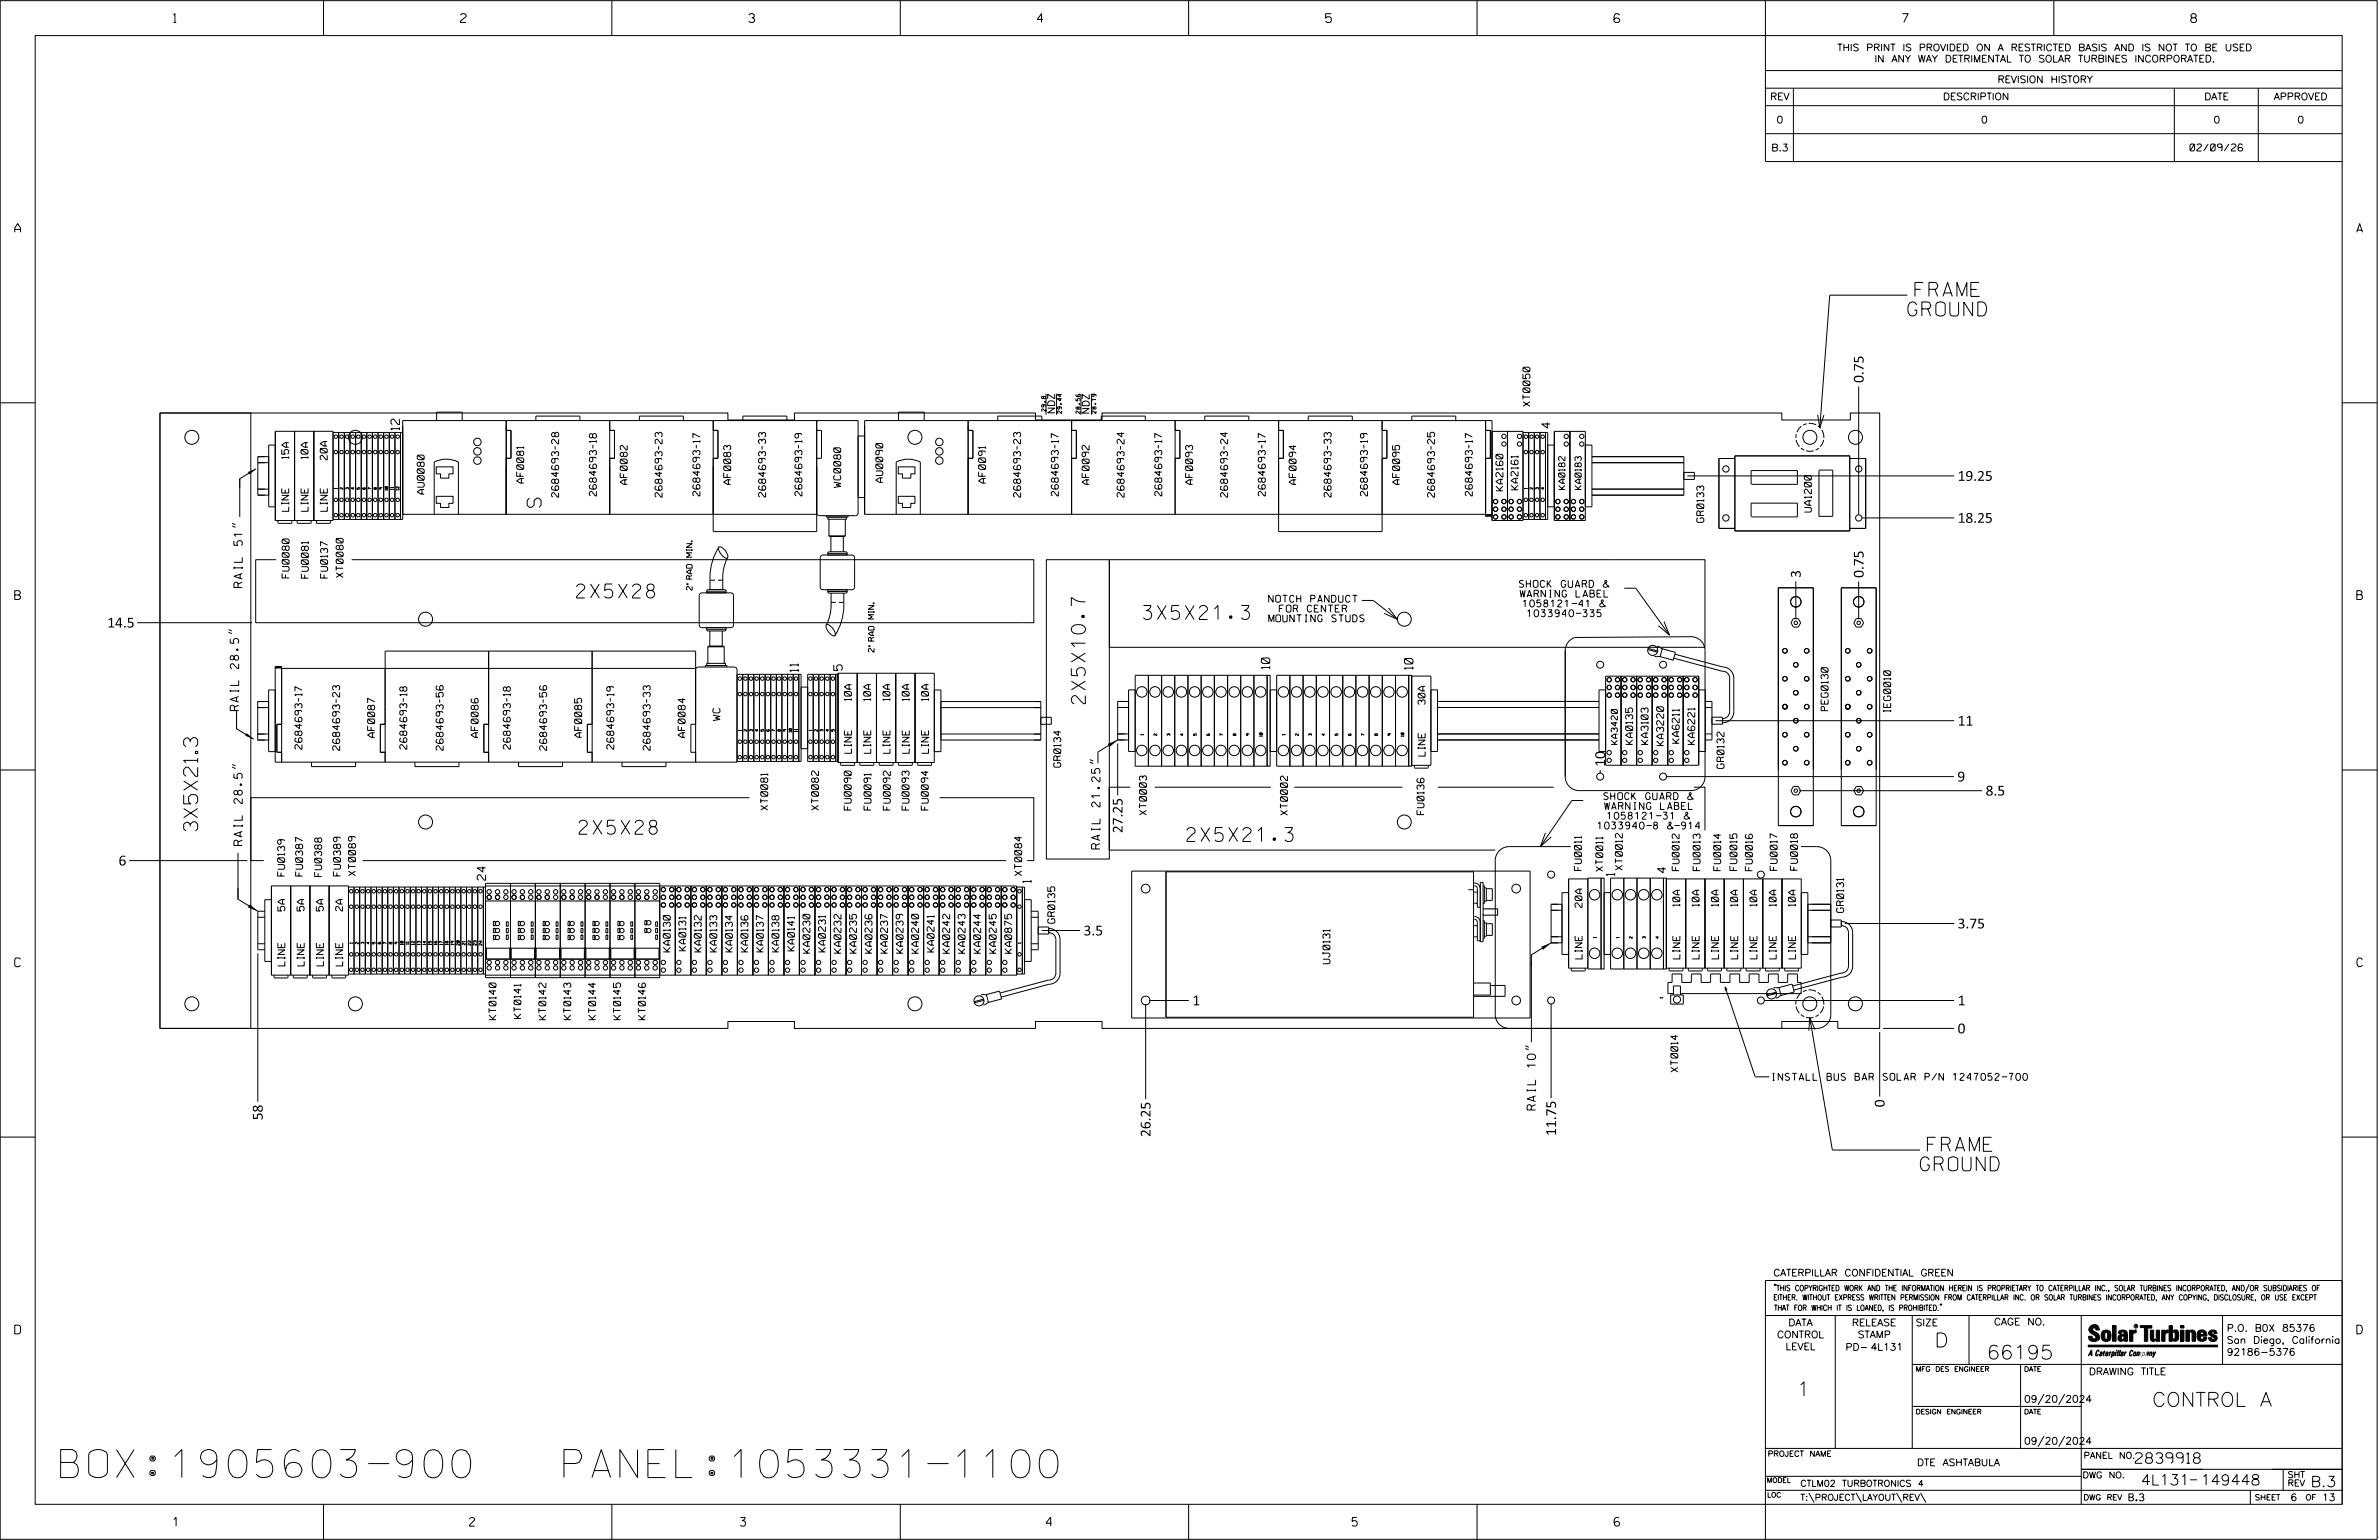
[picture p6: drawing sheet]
<svg xmlns="http://www.w3.org/2000/svg" width="864mm" height="559mm" viewBox="0 0 864 559" stroke-linecap="round" stroke-linejoin="round" font-family="sans-serif">
<defs><g id="words">
<g font-size="10.2">
<text x="22" y="536.2">BOX:1905603-900</text>
<text x="195.9" y="536.2">PANEL:1053331-1100</text>
</g>
<g font-size="5.1">
<text x="695.1" y="107.6">FRAME</text>
<text x="692.6" y="114.7">GROUND</text>
<text x="196.4" y="184.1" transform="rotate(-90 196.4 184.1)">S</text>
<text x="209.3" y="217">2X5X28</text>
<text x="415.1" y="224.8">3X5X21.3</text>
<text x="394" y="255.4" transform="rotate(-90 394 255.4)">2X5X10.7</text>
<text x="71.8" y="301.5" transform="rotate(-90 71.8 301.5)">3X5X21.3</text>
<text x="210.2" y="302.7">2X5X28</text>
<text x="430.9" y="305.3">2X5X21.3</text>
<text x="699.7" y="417.8">FRAME</text>
<text x="697.1" y="424.9">GROUND</text>
<text x="702.3" y="488.8">D</text>
<text x="721.2" y="493.2">66195</text>
<text x="652.2" y="506.5">1</text>
<text x="781.2" y="510.3">CONTROL A</text>
</g>
<g font-size="3.8">
<text x="775.1" y="531">2839918</text>
<text x="777.2" y="538.9">4L131</text>
<text x="798.8" y="538.9">149448</text>
<text x="838.8" y="539.5">B.3</text>
</g>
<g font-size="3.6">
<text x="676.5" y="138.9" transform="rotate(-90 676.5 138.9)">0.75</text>
<text x="710.6" y="174.5">19.25</text>
<text x="710.6" y="189.7">18.25</text>
<text x="653.7" y="209.7" transform="rotate(-90 653.7 209.7)">3</text>
<text x="676.5" y="209.7" transform="rotate(-90 676.5 209.7)">0.75</text>
<text x="38.9" y="227.7">14.5</text>
<text x="710.6" y="263.3">11</text>
<text x="582.7" y="278.2" transform="rotate(-90 582.7 278.2)">10</text>
<text x="710.5" y="283.6">9</text>
<text x="720.8" y="288.7">8.5</text>
<text x="407.5" y="302.3" transform="rotate(-90 407.5 302.3)">27.25</text>
<text x="393.3" y="339.4">3.5</text>
<text x="710.6" y="336.9">3.75</text>
<text x="432.8" y="364.8">1</text>
<text x="710.6" y="364.8">1</text>
<text x="710.6" y="375">0</text>
<text x="684.1" y="401.8" transform="rotate(-90 684.1 401.8)">0</text>
<text x="95.4" y="406.5" transform="rotate(-90 95.4 406.5)">58</text>
<text x="417.7" y="412.6" transform="rotate(-90 417.7 412.6)">26.25</text>
<text x="564.9" y="412.2" transform="rotate(-90 564.9 412.2)">11.75</text>
</g>
<g font-size="3.2">
<text x="63" y="8.2">1</text>
<text x="167.2" y="8.2">2</text>
<text x="271.8" y="8.2">3</text>
<text x="376.5" y="8.2">4</text>
<text x="481.2" y="8.2">5</text>
<text x="690.6" y="8.2">7</text>
<text x="795.3" y="8.2">8</text>
<text x="5.4" y="84.3">A</text>
<text x="855.5" y="84.3">A</text>
<text x="5.4" y="217.5">B</text>
<text x="855.6" y="217.5">B</text>
<text x="5.4" y="350.8">C</text>
<text x="855.6" y="350.8">C</text>
<text x="5.4" y="484">D</text>
<text x="855.6" y="484">D</text>
<text x="62.8" y="553.8">1</text>
<text x="170.4" y="553.8">2</text>
<text x="268.8" y="553.8">3</text>
<text x="379.8" y="553.8">4</text>
<text x="490.8" y="553.8">5</text>
<text x="585.9" y="553.8">6</text>
</g>
<g font-size="3">
<text x="562.7" y="155.3" transform="rotate(-90 562.7 155.3)">4</text>
<text x="145" y="156" transform="rotate(-90 145 156)">12</text>
<text x="87.9" y="213.2" transform="rotate(-90 87.9 213.2)">RAIL 51&quot;</text>
<text x="289.8" y="243.7" transform="rotate(-90 289.8 243.7)">11</text>
<text x="305.7" y="243.3" transform="rotate(-90 305.7 243.3)">5</text>
<text x="460.9" y="242.7" transform="rotate(-90 460.9 242.7)">10</text>
<text x="512.9" y="242.9" transform="rotate(-90 512.9 242.9)">10</text>
<text x="86.6" y="257.8" transform="rotate(-90 86.6 257.8)">RAIL 28.5&quot;</text>
<text x="87.9" y="306.8" transform="rotate(-90 87.9 306.8)">RAIL 28.5&quot;</text>
<text x="399.3" y="308" transform="rotate(-90 399.3 308)">RAIL 21.25&quot;</text>
<text x="586.1" y="317.8" transform="rotate(-90 586.1 317.8)">1</text>
<text x="604.8" y="316.7" transform="rotate(-90 604.8 316.7)">4</text>
<text x="176.3" y="319.4" transform="rotate(-90 176.3 319.4)">24</text>
<text x="374.3" y="320.3" transform="rotate(-90 374.3 320.3)">1</text>
<text x="557.4" y="402.8" transform="rotate(-90 557.4 402.8)">RAIL 10&quot;</text>
</g>
<g font-size="2.5">
<text x="666.9" y="18.5">THIS PRINT IS PROVIDED ON A RESTRICTED BASIS AND IS NOT TO BE USED</text>
<text x="680.5" y="22.6">IN ANY WAY DETRIMENTAL TO SOLAR TURBINES INCORPORATED.</text>
<text x="725.1" y="30">REVISION HISTORY</text>
<text x="642.6" y="36.3">REV</text>
<text x="705.3" y="36.3">DESCRIPTION</text>
<text x="800.2" y="36.3">DATE</text>
<text x="825.4" y="36.3">APPROVED</text>
<text x="644.9" y="44.7">0</text>
<text x="719.1" y="44.7">0</text>
<text x="803.5" y="44.7">0</text>
<text x="834" y="44.7">0</text>
<text x="643" y="54.8">B.3</text>
<text x="795" y="54.8">02/09/26</text>
<text x="555.4" y="147.4" transform="rotate(-90 555.4 147.4)">XT0050</text>
<text x="382.9" y="150.3" transform="rotate(-90 382.9 150.3)">NDZ</text>
<text x="395.4" y="150.4" transform="rotate(-90 395.4 150.4)">NDZ</text>
<text x="104.8" y="166.4" transform="rotate(-90 104.8 166.4)">15A</text>
<text x="111.8" y="166.4" transform="rotate(-90 111.8 166.4)">10A</text>
<text x="118.8" y="166.8" transform="rotate(-90 118.8 166.8)">20A</text>
<text x="154" y="179.3" transform="rotate(-90 154 179.3)">AU0080</text>
<text x="190.1" y="175.3" transform="rotate(-90 190.1 175.3)">AF0081</text>
<text x="216.5" y="180" transform="rotate(-90 216.5 180)">2684693-18</text>
<text x="227.7" y="175.7" transform="rotate(-90 227.7 175.7)">AF0082</text>
<text x="254.1" y="180" transform="rotate(-90 254.1 180)">2684693-17</text>
<text x="265.2" y="175.7" transform="rotate(-90 265.2 175.7)">AF0083</text>
<text x="291.1" y="180" transform="rotate(-90 291.1 180)">2684693-19</text>
<text x="305.2" y="176.9" transform="rotate(-90 305.2 176.9)">WC0080</text>
<text x="320.5" y="175.1" transform="rotate(-90 320.5 175.1)">AU0090</text>
<text x="357.8" y="175.3" transform="rotate(-90 357.8 175.3)">AF0091</text>
<text x="384.2" y="180" transform="rotate(-90 384.2 180)">2684693-17</text>
<text x="395.4" y="175.7" transform="rotate(-90 395.4 175.7)">AF0092</text>
<text x="421.7" y="180" transform="rotate(-90 421.7 180)">2684693-17</text>
<text x="432.9" y="175.7" transform="rotate(-90 432.9 175.7)">AF0093</text>
<text x="459.3" y="180" transform="rotate(-90 459.3 180)">2684693-17</text>
<text x="470.5" y="175.7" transform="rotate(-90 470.5 175.7)">AF0094</text>
<text x="496.4" y="180" transform="rotate(-90 496.4 180)">2684693-19</text>
<text x="508.1" y="175.7" transform="rotate(-90 508.1 175.7)">AF0095</text>
<text x="534.5" y="180" transform="rotate(-90 534.5 180)">2684693-17</text>
<text x="545.6" y="178.1" transform="rotate(-90 545.6 178.1)">KA2160</text>
<text x="551.1" y="177.7" transform="rotate(-90 551.1 177.7)">KA2161</text>
<text x="104.8" y="185.5" transform="rotate(-90 104.8 185.5)">LINE</text>
<text x="111.8" y="185.5" transform="rotate(-90 111.8 185.5)">LINE</text>
<text x="118.8" y="185.5" transform="rotate(-90 118.8 185.5)">LINE</text>
<text x="202.8" y="180.4" transform="rotate(-90 202.8 180.4)">2684693-28</text>
<text x="240.4" y="180.4" transform="rotate(-90 240.4 180.4)">2684693-23</text>
<text x="277.9" y="180.4" transform="rotate(-90 277.9 180.4)">2684693-33</text>
<text x="370.5" y="180.4" transform="rotate(-90 370.5 180.4)">2684693-23</text>
<text x="408" y="180.4" transform="rotate(-90 408 180.4)">2684693-24</text>
<text x="445.6" y="180.4" transform="rotate(-90 445.6 180.4)">2684693-24</text>
<text x="483.2" y="180.4" transform="rotate(-90 483.2 180.4)">2684693-33</text>
<text x="520.8" y="180.4" transform="rotate(-90 520.8 180.4)">2684693-25</text>
<text x="657.5" y="185.8" transform="rotate(-90 657.5 185.8)">UA1200</text>
<text x="618.5" y="189.5" transform="rotate(-90 618.5 189.5)">GR0133</text>
<text x="105" y="209.7" transform="rotate(-90 105 209.7)">FU0080</text>
<text x="111.9" y="209.8" transform="rotate(-90 111.9 209.8)">FU0081</text>
<text x="118.9" y="209.8" transform="rotate(-90 118.9 209.8)">FU0137</text>
<text x="124.6" y="209.5" transform="rotate(-90 124.6 209.5)">XT0080</text>
<text x="551.5" y="213.1">SHOCK GUARD &amp;</text>
<text x="460.6" y="218.5">NOTCH PANDUCT</text>
<text x="551.8" y="216.7">WARNING LABEL</text>
<text x="552.8" y="220.2">1058121-41 &amp;</text>
<text x="459.1" y="225.6">MOUNTING STUDS</text>
<text x="464.4" y="222.1">FOR CENTER</text>
<text x="554.3" y="223.8">1033940-335</text>
<text x="309.1" y="254.2" transform="rotate(-90 309.1 254.2)">10A</text>
<text x="316.1" y="254.2" transform="rotate(-90 316.1 254.2)">10A</text>
<text x="323" y="254.2" transform="rotate(-90 323 254.2)">10A</text>
<text x="330" y="254.2" transform="rotate(-90 330 254.2)">10A</text>
<text x="337" y="254.2" transform="rotate(-90 337 254.2)">10A</text>
<text x="517.3" y="255.6" transform="rotate(-90 517.3 255.6)">30A</text>
<text x="663.6" y="257.9" transform="rotate(-90 663.6 257.9)">PEG0130</text>
<text x="261.3" y="261.5" transform="rotate(-90 261.3 261.5)">WC</text>
<text x="686.3" y="258.3" transform="rotate(-90 686.3 258.3)">IEG0010</text>
<text x="136" y="267.6" transform="rotate(-90 136 267.6)">AF0087</text>
<text x="173.6" y="267.6" transform="rotate(-90 173.6 267.6)">AF0086</text>
<text x="211.1" y="267.6" transform="rotate(-90 211.1 267.6)">AF0085</text>
<text x="248.7" y="267.6" transform="rotate(-90 248.7 267.6)">AF0084</text>
<text x="609.6" y="269.7" transform="rotate(-90 609.6 269.7)">KA6211</text>
<text x="109.6" y="271.8" transform="rotate(-90 109.6 271.8)">2684693-17</text>
<text x="123.3" y="272.3" transform="rotate(-90 123.3 272.3)">2684693-23</text>
<text x="147.7" y="271.8" transform="rotate(-90 147.7 271.8)">2684693-18</text>
<text x="160.9" y="272.3" transform="rotate(-90 160.9 272.3)">2684693-56</text>
<text x="185.3" y="271.8" transform="rotate(-90 185.3 271.8)">2684693-18</text>
<text x="198.4" y="272.3" transform="rotate(-90 198.4 272.3)">2684693-56</text>
<text x="222.8" y="271.8" transform="rotate(-90 222.8 271.8)">2684693-19</text>
<text x="236" y="272.2" transform="rotate(-90 236 272.2)">2684693-33</text>
<text x="309.1" y="273.3" transform="rotate(-90 309.1 273.3)">LINE</text>
<text x="316.1" y="273.3" transform="rotate(-90 316.1 273.3)">LINE</text>
<text x="323.1" y="273.3" transform="rotate(-90 323.1 273.3)">LINE</text>
<text x="330.1" y="273.3" transform="rotate(-90 330.1 273.3)">LINE</text>
<text x="337.1" y="273.3" transform="rotate(-90 337.1 273.3)">LINE</text>
<text x="517.3" y="274.4" transform="rotate(-90 517.3 274.4)">LINE</text>
<text x="592.7" y="270.1" transform="rotate(-90 592.7 270.1)">KA0135</text>
<text x="598.3" y="270.1" transform="rotate(-90 598.3 270.1)">KA3103</text>
<text x="603.9" y="270.5" transform="rotate(-90 603.9 270.5)">KA3220</text>
<text x="615.2" y="270.1" transform="rotate(-90 615.2 270.1)">KA6221</text>
<text x="385" y="278.4" transform="rotate(-90 385 278.4)">GR0134</text>
<text x="625.8" y="278.8" transform="rotate(-90 625.8 278.8)">GR0132</text>
<text x="278.7" y="293.9" transform="rotate(-90 278.7 293.9)">XT0081</text>
<text x="297.1" y="293.9" transform="rotate(-90 297.1 293.9)">XT0082</text>
<text x="309" y="293.9" transform="rotate(-90 309 293.9)">FU0090</text>
<text x="316.2" y="293.9" transform="rotate(-90 316.2 293.9)">FU0091</text>
<text x="323.2" y="293.9" transform="rotate(-90 323.2 293.9)">FU0092</text>
<text x="330" y="293.9" transform="rotate(-90 330 293.9)">FU0093</text>
<text x="337" y="293.9" transform="rotate(-90 337 293.9)">FU0094</text>
<text x="582.2" y="290.2">SHOCK GUARD &amp;</text>
<text x="582.5" y="293.7">WARNING LABEL</text>
<text x="416.2" y="295.7" transform="rotate(-90 416.2 295.7)">XT0003</text>
<text x="467.4" y="295.8" transform="rotate(-90 467.4 295.8)">XT0002</text>
<text x="516.9" y="295.6" transform="rotate(-90 516.9 295.6)">FU0136</text>
<text x="583.4" y="297.3">1058121-31 &amp;</text>
<text x="579.9" y="300.8">1033940-8 &amp;-914</text>
<text x="103.3" y="317.9" transform="rotate(-90 103.3 317.9)">FU0139</text>
<text x="109.8" y="317.9" transform="rotate(-90 109.8 317.9)">FU0387</text>
<text x="123.6" y="317.8" transform="rotate(-90 123.6 317.8)">FU0389</text>
<text x="129" y="317.7" transform="rotate(-90 129 317.7)">XT0089</text>
<text x="370.9" y="317.7" transform="rotate(-90 370.9 317.7)">XT0084</text>
<text x="574.1" y="315.9" transform="rotate(-90 574.1 315.9)">FU0011</text>
<text x="581.8" y="316.1" transform="rotate(-90 581.8 316.1)">XT0011</text>
<text x="588.9" y="315.7" transform="rotate(-90 588.9 315.7)">XT0012</text>
<text x="609.5" y="315.9" transform="rotate(-90 609.5 315.9)">FU0012</text>
<text x="617.2" y="315.9" transform="rotate(-90 617.2 315.9)">FU0013</text>
<text x="624.6" y="315.9" transform="rotate(-90 624.6 315.9)">FU0014</text>
<text x="630.5" y="315.9" transform="rotate(-90 630.5 315.9)">FU0015</text>
<text x="636.1" y="315.9" transform="rotate(-90 636.1 315.9)">FU0016</text>
<text x="645.1" y="315.8" transform="rotate(-90 645.1 315.8)">FU0017</text>
<text x="652.5" y="315.8" transform="rotate(-90 652.5 315.8)">FU0018</text>
<text x="116.8" y="318.1" transform="rotate(-90 116.8 318.1)">FU0388</text>
<text x="574.3" y="329.3" transform="rotate(-90 574.3 329.3)">20A</text>
<text x="609.8" y="328.8" transform="rotate(-90 609.8 328.8)">10A</text>
<text x="616.8" y="328.8" transform="rotate(-90 616.8 328.8)">10A</text>
<text x="623.8" y="328.8" transform="rotate(-90 623.8 328.8)">10A</text>
<text x="630.8" y="328.8" transform="rotate(-90 630.8 328.8)">10A</text>
<text x="637.8" y="328.8" transform="rotate(-90 637.8 328.8)">10A</text>
<text x="644.8" y="328.8" transform="rotate(-90 644.8 328.8)">10A</text>
<text x="651.8" y="328.8" transform="rotate(-90 651.8 328.8)">10A</text>
<text x="103.4" y="330.6" transform="rotate(-90 103.4 330.6)">5A</text>
<text x="110.4" y="330.6" transform="rotate(-90 110.4 330.6)">5A</text>
<text x="117.4" y="330.6" transform="rotate(-90 117.4 330.6)">5A</text>
<text x="124.4" y="330.6" transform="rotate(-90 124.4 330.6)">2A</text>
<text x="382.9" y="335" transform="rotate(-90 382.9 335)">GR0135</text>
<text x="669.3" y="331.1" transform="rotate(-90 669.3 331.1)">GR0131</text>
<text x="243.3" y="345.4" transform="rotate(-90 243.3 345.4)">KA0130</text>
<text x="248.9" y="345" transform="rotate(-90 248.9 345)">KA0131</text>
<text x="254.6" y="345.4" transform="rotate(-90 254.6 345.4)">KA0132</text>
<text x="260.2" y="345.4" transform="rotate(-90 260.2 345.4)">KA0133</text>
<text x="265.8" y="345.4" transform="rotate(-90 265.8 345.4)">KA0134</text>
<text x="271.5" y="345.4" transform="rotate(-90 271.5 345.4)">KA0136</text>
<text x="277.1" y="345.4" transform="rotate(-90 277.1 345.4)">KA0137</text>
<text x="282.7" y="345.4" transform="rotate(-90 282.7 345.4)">KA0138</text>
<text x="288.4" y="345" transform="rotate(-90 288.4 345)">KA0141</text>
<text x="294" y="345.8" transform="rotate(-90 294 345.8)">KA0230</text>
<text x="299.7" y="345.4" transform="rotate(-90 299.7 345.4)">KA0231</text>
<text x="305.3" y="345.8" transform="rotate(-90 305.3 345.8)">KA0232</text>
<text x="310.9" y="345.8" transform="rotate(-90 310.9 345.8)">KA0235</text>
<text x="316.6" y="345.8" transform="rotate(-90 316.6 345.8)">KA0236</text>
<text x="322.2" y="345.8" transform="rotate(-90 322.2 345.8)">KA0237</text>
<text x="327.8" y="345.8" transform="rotate(-90 327.8 345.8)">KA0239</text>
<text x="333.5" y="345.9" transform="rotate(-90 333.5 345.9)">KA0240</text>
<text x="339.1" y="345.5" transform="rotate(-90 339.1 345.5)">KA0241</text>
<text x="344.7" y="345.9" transform="rotate(-90 344.7 345.9)">KA0242</text>
<text x="350.4" y="345.9" transform="rotate(-90 350.4 345.9)">KA0243</text>
<text x="356" y="345.9" transform="rotate(-90 356 345.9)">KA0244</text>
<text x="361.6" y="345.9" transform="rotate(-90 361.6 345.9)">KA0245</text>
<text x="367.3" y="345.9" transform="rotate(-90 367.3 345.9)">KA0875</text>
<text x="574.3" y="347.9" transform="rotate(-90 574.3 347.9)">LINE</text>
<text x="609.8" y="347.9" transform="rotate(-90 609.8 347.9)">LINE</text>
<text x="616.8" y="347.9" transform="rotate(-90 616.8 347.9)">LINE</text>
<text x="623.8" y="347.9" transform="rotate(-90 623.8 347.9)">LINE</text>
<text x="630.8" y="347.9" transform="rotate(-90 630.8 347.9)">LINE</text>
<text x="637.8" y="347.9" transform="rotate(-90 637.8 347.9)">LINE</text>
<text x="644.8" y="347.9" transform="rotate(-90 644.8 347.9)">LINE</text>
<text x="651.8" y="347.9" transform="rotate(-90 651.8 347.9)">LINE</text>
<text x="103.4" y="350.5" transform="rotate(-90 103.4 350.5)">LINE</text>
<text x="110.4" y="350.5" transform="rotate(-90 110.4 350.5)">LINE</text>
<text x="117.4" y="350.5" transform="rotate(-90 117.4 350.5)">LINE</text>
<text x="124.4" y="350.5" transform="rotate(-90 124.4 350.5)">LINE</text>
<text x="482.8" y="349.7" transform="rotate(-90 482.8 349.7)">UJ0131</text>
<text x="180.1" y="370" transform="rotate(-90 180.1 370)">KT0140</text>
<text x="189.1" y="369.6" transform="rotate(-90 189.1 369.6)">KT0141</text>
<text x="198.1" y="370" transform="rotate(-90 198.1 370)">KT0142</text>
<text x="207.2" y="370" transform="rotate(-90 207.2 370)">KT0143</text>
<text x="216.2" y="370" transform="rotate(-90 216.2 370)">KT0144</text>
<text x="225.2" y="370" transform="rotate(-90 225.2 370)">KT0145</text>
<text x="234.3" y="370" transform="rotate(-90 234.3 370)">KT0146</text>
<text x="609.1" y="389" transform="rotate(-90 609.1 389)">XT0014</text>
<text x="643" y="392">INSTALL BUS BAR SOLAR P/N 1247052-700</text>
<text x="643.8" y="463">CATERPILLAR CONFIDENTIAL GREEN</text>
<text x="645.1" y="485.5">CONTROL</text>
<text x="649.2" y="481.1">DATA</text>
<text x="672.3" y="481.1">RELEASE</text>
<text x="674.4" y="485.5">STAMP</text>
<text x="695.4" y="481.1">SIZE</text>
<text x="723.8" y="480.8">CAGE NO.</text>
<text x="808.4" y="483.1">P.O. B0X 85376</text>
<text x="648.2" y="489.8">LEVEL</text>
<text x="669.9" y="490">PD- 4L131</text>
<text x="808.4" y="487.5">San Diego, California</text>
<text x="808.4" y="491.8">92186-5376</text>
<text x="758.3" y="498.9">DRAWING TITLE</text>
<text x="734.8" y="508.9">09/20/2024</text>
<text x="734.8" y="524.1">09/20/2024</text>
<text x="695.9" y="531.9">DTE ASHTABULA</text>
<text x="772.8" y="544.6">B.3</text>
<text x="831.4" y="544.6">6</text>
<text x="842.9" y="544.6">13</text>
</g>
<g font-size="2.3">
<text x="568.1" y="177.6" transform="rotate(-90 568.1 177.6)">KA0182</text>
<text x="574" y="177.6" transform="rotate(-90 574 177.6)">KA0183</text>
<text x="587.1" y="270.1" transform="rotate(-90 587.1 270.1)">KA3420</text>
<text x="756.4" y="529.2">PANEL NO.</text>
<text x="653.5" y="539.4">CTLM02 TURBOTRONICS 4</text>
<text x="756" y="536.3">DWG NO.</text>
<text x="830.4" y="539.3">REV</text>
<text x="830.4" y="536.2">SHT</text>
<text x="653.5" y="544.5">T:\PROJECT\LAYOUT\REV\</text>
</g>
<g font-size="2">
<text x="251.2" y="214.1" transform="rotate(-90 251.2 214.1)">2&quot; RAD MIN.</text>
<text x="317.3" y="236.6" transform="rotate(-90 317.3 236.6)">2&quot; RAD MIN.</text>
<text x="643.8" y="468.4">&quot;THIS COPYRIGHTED WORK AND THE INFORMATION HEREIN IS PROPRIETARY TO CATERPILLAR INC., SOLAR TURBINES INCORPORATED, AND/OR SUBSIDIARIES OF</text>
<text x="643.8" y="471.8">EITHER. WITHOUT EXPRESS WRITTEN PERMISSION FROM CATERPILLAR INC. OR SOLAR TURBINES INCORPORATED, ANY COPYING, DISCLOSURE, OR USE EXCEPT</text>
<text x="644" y="475.6">THAT FOR WHICH IT IS LOANED, IS PROHIBITED.&quot;</text>
<text x="641.7" y="528.5">PROJECT NAME</text>
<text x="756.3" y="544.3">DWG REV</text>
<text x="818.5" y="544.3">SHEET</text>
<text x="836.9" y="544.3">OF</text>
</g>
<g font-size="1.8">
<text x="695.4" y="497.6">MFG DES ENGINEER</text>
<text x="734.8" y="497.6">DATE</text>
<text x="695.4" y="513.1">DESIGN ENGINEER</text>
<text x="734.8" y="513.1">DATE</text>
<text x="641.3" y="538">MODEL</text>
<text x="641.5" y="543.3">LOC</text>
</g>
<g font-size="1.5">
<text x="379.6" y="149.2" transform="rotate(-90 379.6 149.2)">29.8</text>
<text x="385.4" y="150" transform="rotate(-90 385.4 150)">29.44</text>
<text x="392.1" y="150" transform="rotate(-90 392.1 150)">28.56</text>
<text x="397.9" y="150" transform="rotate(-90 397.9 150)">28.19</text>
</g>
<g font-size="1">
<text x="122.4" y="177.4" transform="rotate(-90 122.4 177.4)">1</text>
<text x="124.5" y="177.6" transform="rotate(-90 124.5 177.6)">2</text>
<text x="126.5" y="177.6" transform="rotate(-90 126.5 177.6)">3</text>
<text x="128.6" y="177.6" transform="rotate(-90 128.6 177.6)">4</text>
<text x="130.6" y="177.6" transform="rotate(-90 130.6 177.6)">5</text>
<text x="132.6" y="177.6" transform="rotate(-90 132.6 177.6)">6</text>
<text x="134.7" y="177.6" transform="rotate(-90 134.7 177.6)">7</text>
<text x="136.7" y="177.6" transform="rotate(-90 136.7 177.6)">8</text>
<text x="138.8" y="177.6" transform="rotate(-90 138.8 177.6)">9</text>
<text x="140.8" y="177.9" transform="rotate(-90 140.8 177.9)">10</text>
<text x="142.8" y="177.7" transform="rotate(-90 142.8 177.7)">11</text>
<text x="144.9" y="177.9" transform="rotate(-90 144.9 177.9)">12</text>
<text x="554.4" y="177.4" transform="rotate(-90 554.4 177.4)">1</text>
<text x="556.4" y="177.6" transform="rotate(-90 556.4 177.6)">2</text>
<text x="558.5" y="177.6" transform="rotate(-90 558.5 177.6)">3</text>
<text x="560.5" y="177.6" transform="rotate(-90 560.5 177.6)">4</text>
<text x="269.1" y="265.2" transform="rotate(-90 269.1 265.2)">1</text>
<text x="271.1" y="265.4" transform="rotate(-90 271.1 265.4)">2</text>
<text x="273.1" y="265.4" transform="rotate(-90 273.1 265.4)">3</text>
<text x="275.2" y="265.4" transform="rotate(-90 275.2 265.4)">4</text>
<text x="277.2" y="265.4" transform="rotate(-90 277.2 265.4)">5</text>
<text x="281.3" y="265.4" transform="rotate(-90 281.3 265.4)">7</text>
<text x="283.3" y="265.4" transform="rotate(-90 283.3 265.4)">8</text>
<text x="285.4" y="265.4" transform="rotate(-90 285.4 265.4)">9</text>
<text x="287.4" y="265.7" transform="rotate(-90 287.4 265.7)">10</text>
<text x="289.5" y="265.5" transform="rotate(-90 289.5 265.5)">11</text>
<text x="294.7" y="265.2" transform="rotate(-90 294.7 265.2)">1</text>
<text x="296.7" y="265.4" transform="rotate(-90 296.7 265.4)">2</text>
<text x="298.8" y="265.4" transform="rotate(-90 298.8 265.4)">3</text>
<text x="300.8" y="265.4" transform="rotate(-90 300.8 265.4)">4</text>
<text x="302.9" y="265.4" transform="rotate(-90 302.9 265.4)">5</text>
<text x="415.1" y="266.7" transform="rotate(-90 415.1 266.7)">1</text>
<text x="419.9" y="266.9" transform="rotate(-90 419.9 266.9)">2</text>
<text x="424.7" y="266.9" transform="rotate(-90 424.7 266.9)">3</text>
<text x="429.5" y="266.9" transform="rotate(-90 429.5 266.9)">4</text>
<text x="434.3" y="266.9" transform="rotate(-90 434.3 266.9)">5</text>
<text x="439.1" y="266.9" transform="rotate(-90 439.1 266.9)">6</text>
<text x="443.9" y="266.9" transform="rotate(-90 443.9 266.9)">7</text>
<text x="448.7" y="266.9" transform="rotate(-90 448.7 266.9)">8</text>
<text x="453.5" y="266.9" transform="rotate(-90 453.5 266.9)">9</text>
<text x="458.2" y="267.2" transform="rotate(-90 458.2 267.2)">10</text>
<text x="466.5" y="266.7" transform="rotate(-90 466.5 266.7)">1</text>
<text x="471.3" y="266.9" transform="rotate(-90 471.3 266.9)">2</text>
<text x="476.1" y="266.9" transform="rotate(-90 476.1 266.9)">3</text>
<text x="480.9" y="266.9" transform="rotate(-90 480.9 266.9)">4</text>
<text x="485.7" y="266.9" transform="rotate(-90 485.7 266.9)">5</text>
<text x="490.5" y="266.9" transform="rotate(-90 490.5 266.9)">6</text>
<text x="495.3" y="266.9" transform="rotate(-90 495.3 266.9)">7</text>
<text x="500" y="266.9" transform="rotate(-90 500 266.9)">8</text>
<text x="504.8" y="266.9" transform="rotate(-90 504.8 266.9)">9</text>
<text x="509.6" y="267.2" transform="rotate(-90 509.6 267.2)">10</text>
<text x="579.5" y="340.3" transform="rotate(-90 579.5 340.3)">1</text>
<text x="587.7" y="340.3" transform="rotate(-90 587.7 340.3)">1</text>
<text x="592.5" y="340.5" transform="rotate(-90 592.5 340.5)">2</text>
<text x="597.3" y="340.5" transform="rotate(-90 597.3 340.5)">3</text>
<text x="602.1" y="340.5" transform="rotate(-90 602.1 340.5)">4</text>
<text x="128" y="342.4" transform="rotate(-90 128 342.4)">1</text>
<text x="130.1" y="342.5" transform="rotate(-90 130.1 342.5)">2</text>
<text x="132.1" y="342.5" transform="rotate(-90 132.1 342.5)">3</text>
<text x="134.1" y="342.5" transform="rotate(-90 134.1 342.5)">4</text>
<text x="136.2" y="342.5" transform="rotate(-90 136.2 342.5)">5</text>
<text x="140.3" y="342.5" transform="rotate(-90 140.3 342.5)">7</text>
<text x="142.3" y="342.5" transform="rotate(-90 142.3 342.5)">8</text>
<text x="144.3" y="342.5" transform="rotate(-90 144.3 342.5)">9</text>
<text x="146.4" y="342.9" transform="rotate(-90 146.4 342.9)">10</text>
<text x="148.4" y="342.7" transform="rotate(-90 148.4 342.7)">11</text>
<text x="150.5" y="342.9" transform="rotate(-90 150.5 342.9)">12</text>
<text x="152.5" y="342.9" transform="rotate(-90 152.5 342.9)">13</text>
<text x="154.5" y="342.9" transform="rotate(-90 154.5 342.9)">14</text>
<text x="156.6" y="342.9" transform="rotate(-90 156.6 342.9)">15</text>
<text x="158.6" y="342.9" transform="rotate(-90 158.6 342.9)">16</text>
<text x="160.7" y="342.9" transform="rotate(-90 160.7 342.9)">17</text>
<text x="162.7" y="342.9" transform="rotate(-90 162.7 342.9)">18</text>
<text x="164.7" y="342.9" transform="rotate(-90 164.7 342.9)">19</text>
<text x="166.8" y="343" transform="rotate(-90 166.8 343)">20</text>
<text x="168.8" y="342.9" transform="rotate(-90 168.8 342.9)">21</text>
<text x="170.9" y="343" transform="rotate(-90 170.9 343)">22</text>
<text x="172.9" y="343" transform="rotate(-90 172.9 343)">23</text>
<text x="174.9" y="343" transform="rotate(-90 174.9 343)">24</text>
<text x="370.6" y="342.4" transform="rotate(-90 370.6 342.4)">1</text>
<text x="603.6" y="362.2" transform="rotate(-90 603.6 362.2)">1</text>
</g>
<text font-size=".9" x="775.1" y="481.7">R</text>
</g></defs>
<g fill="none" stroke="#000" stroke-width=".36">
<path d="M.1 .2h862.8v558.4h-862.8zM12.8 12.9h837.4v533h-837.4zM117.4 .2v12.7M222.1 .2v12.7M326.8 .2v12.7M431.5 .2v12.7M536.2 .2v12.7M587.9 5.5l-.5-.5h-1l-.5 1v1.7l.5 .4h1l.6-.4v-.6l-.6-.5h-1l-.5 .5M640.9 .2v58.4h209.3M745.6 .2v12.7M640.9 25.6h209.3M640.9 32h209.3"/>
<path d="M640.9 38.3h209.3M651 32v26.6M789.3 32v26.6M819.8 32v26.6M640.9 48.5h209.3M692.4 107.1h-28.2l-3.6 48M.1 146.2h12.7M58.1 149.9h206.1v2.5h24.2v-2.5h87.5v2.5h24.2v-2.5h246.7v2.5h24.9v-2.5h10.6v223.3h-15.2v-2.5h-20.3v2.5h-246.7v-2.5h-24.2v2.5h-87.5v-2.5h-24.2v2.5h-206.1zM58.1 149.9h33v223.3h-33zM99.9 156.5h21v32.4h-21zM106.9 156.5v32.4M113.9 156.5v32.4"/>
<path d="M120.9 156.9h25.3M122.9 156.9v31.6M125 156.9v31.6M127 156.9v31.6M129.1 156.9v31.6M131.1 156.9v31.6M133.1 156.9v31.6M135.2 156.9v31.6M137.2 156.9v31.6M139.3 156.9v31.6M141.3 156.9v31.6M143.4 156.9v31.6"/>
<path d="M145.4 156.9v31.6M158.5 152.6v-3.1h9.3v3.1M183.8 156.2h1.7v10.1h-1.7M183.8 152.6v34M194.5 152.6v-1.6h16v1.6M221.3 152.6v34M221.3 156.2h1.8v10.1h-1.8M232.1 152.6v-1.6h16v1.6M258.9 152.6v40.3h37.6v-40.3h-150.3v35.9h-25.3M258.9 156.2h1.7v10.1h-1.7M269.7 152.6v-1.6h15.9v1.6M296.5 152.6h15v33.5a.99 .99 0 0 1-1 1h-13a.96 .96 0 0 1-1-1z"/>
<path d="M296.5 156.2h1.7v10.1h-1.7M313.9 158.2h-2.4v22.4h2.4M326.2 152.6v-3.1h9.3v3.1M351.4 156.2h1.8v10.1h-1.8M351.4 152.6v34M362.2 152.6v-1.6h16v1.6M379.7 142.9v7.6M383.5 142.9v7.6M389 156.2h1.7v10.1h-1.7M389 152.6v34M392.4 142.9v7.6M396.2 142.9v7.6"/>
<path d="M399.8 152.6v-1.6h15.9v1.6M426.6 156.2h1.7v10.1h-1.7M426.6 152.6v34M437.3 152.6v-1.6h16v1.6M464.1 156.2h1.8v10.1h-1.8M464.1 152.6v40.3h37.6v-40.3M474.9 152.6v-1.6h16v1.6M501.7 156.2h1.7v10.1h-1.7M512.5 152.6v-1.6h16v1.6M539.3 156.2h1.7v10.1h-1.7M539.3 152.6v34.7M541.6 156.5h11.3v32.4h-11.3v-36.3h-227.7v34h225.4"/>
<path d="M547.2 156.5v32.4M552.9 156.9h8.9v31.6h-8.9M554.9 156.9v31.6M557 156.9v31.6M559 156.9v31.6M561 156.9v31.6M564.2 156.5h11.3v32.4h-11.3zM569.9 156.5v32.4M659.8 150.5l.8 4.6 1.5-4.5M674.7 140.2v46.5M850.2 146.2h12.7M87 173.7v13.9"/>
<path d="M93 170.1l-6 3.6v3.4M93.6 167.9h3.9M93.6 177.5h3.9M97.5 165.7h-3.9v14h3.9M99.9 161.5h-2.4v22.4h2.4M158.4 169.4h6.1v2.5h-1.6v1.6h-3v-1.6h-1.5zM326.1 169.4h6v2.5h-1.5v1.6h-3v-1.6h-1.5zM561.8 161.5h2.4M575.5 161.5h2.4v22.4h-2.4M577.9 165.7h33.4v14h-33.4M577.9 167.9h33.4M577.9 177.5h33.4"/>
<path d="M611.3 171.4h3.8v2.6h-3.8M612.5 172.7h96.9M629.7 166.4h-5.7v25.3h5.7M629.8 165.4h41.7v27.3h-41.7zM635.9 175.8h16.6v-5.1h-16.8v5.1M660.3 170.6h5v16.8h-5v-16.7M671.5 166.4h5.8v25.3h-5.8M84.3 190.9l1.2 .4M84.3 189.9l1.2 .5M100.9 188.9l.2 1h4.6l.2-1M107.9 188.9l.2 1h4.6l.2-1M114.9 188.9l.2 1h4.6l.2-1"/>
<path d="M146.2 186.6h150.3M157.6 186.6v-19a9.9 9.9 0 0 1 8.8 0v19M158.4 180.1h6.1v2.5h-1.6v1.5h-3v-1.5h-1.5zM261 198.5a3.6 3.6 0 0 1 3.1 4 3.9 3.9 0 0 1-3.3-3.3zM261 198.5a19.9 19.9 0 0 0-3.3 11v4.4M300 187.1v.5h7.8v-.5M300.5 187.6h6.8v.8h-6.8zM300.9 188.4v6.1h5.9v-6.1M300.9 194.5l.2 .2h5.6l.1-.2M325.3 186.6v-19a9.9 9.9 0 0 1 8.8 0v19M326.1 180.1h6v2.5h-1.5v1.5h-3v-1.5h-1.5zM539.3 186.7h2.3l-2.3 .6h2.3z"/>
<path d="M561.8 183.9h2.4M635.9 187.6h16.6v-5h-16.8v5M676 187.9h33.4M100.2 203.1h-7.4v22.9h282.5v-22.9h-247.7M254.1 215.4l.7-.3h10.5a.98 .98 0 0 1 1 1v10.7a.98 .98 0 0 1-1 1h-10.5a.98 .98 0 0 1-1-1v-10.7zM256.5 214.5l.6-.6h5.9l.6 .6M256.5 214.5v.6h7.1v-.6M256.5 214.5h7.1M264.1 202.5a15.7 15.7 0 0 0-1.7 7.1v4.3M298 201.7l.7-.3h10.6a.95 .95 0 0 1 .9 1v10.6a.95 .95 0 0 1-.9 1h-10.6a.98 .98 0 0 1-1-1v-10.6zM300.5 200.8h7.1M300.5 214.6h7.1"/>
<path d="M300.5 200.8v.6h7.1v-.6M300.5 214.6v-.6h7.1v.6M301.6 200.2v-5.5h4.5v5.5M301.7 215.2v4.4M301.7 219.6a15.7 15.7 0 0 1-1.7 7.1M306.3 215.2v4.4M306.3 219.6a20.3 20.3 0 0 1-3.3 11.1M307.6 200.8l-.2-.4-.5-.2h-5.8l-.6 .6M307.6 214.6l-.7 .6h-5.8l-.6-.6M379.8 203.1h22.9v108.6h-22.9zM402.7 203.1h216.2v31.8h-216.2zM494.3 217.9h4.2l8.8 6.8"/>
<path d="M589.6 213.4h4.2l12.2 17M645.5 213.3h12.7v86.3h-12.7zM651.9 211v13.7M668.4 213.3h12.7v86.3h-12.7zM674.7 211v13.7M49.8 226h41.7M82.9 229.4l1.2 .5M82.9 228.5l1.2 .5M177.4 236.3v40.2M214.9 236.3v40.2M256.5 228.4l.6 .6h5.9l.6-.6M256.5 228.4v-.6h7.1v.6"/>
<path d="M256.5 228.4h7.1M257 234.7l.1-.2h5.6l.2 .2M257.7 229v5.5h4.5v-5.5M300 226.7a3.6 3.6 0 0 1 3.1 4 3.7 3.7 0 0 1-3.1-4zM504 220.6l3.3 4.1-4.8-2.1M569.8 232.4l1.8-1.1 42.3-.3a5.1 5.1 0 0 1 5 5.1v45.7a5.1 5.1 0 0 1-5 5.1h-40.6a5.1 5.1 0 0 1-5.1-5.1v-45.7a5 5 0 0 1 1.6-3.7zM598.2 235.7l3.5 .9M598.3 235.3l3.5 .9M600.6 238.1l2.2 .2M601.6 234.5l2 1M603.4 235.4l4.8 1.3-.8 2.9-4.7-1.3zM604.1 225.6l1.9 4.8-4-3.4"/>
<path d="M607.6 238.8l17.6 4.8a2.54 2.54 0 0 1 2.7 2.5v12.1a2.59 2.59 0 0 1-2.6 2.6M608 237.4l17.3 4.6a4.1 4.1 0 0 1 4.1 4.1v12.1a4 4 0 0 1-4.1 4.1M651 224.4h1.8l.9 1.6-.9 1.5h-1.8l-.9-1.5zM673.8 224.4h1.8l.9 1.6-.9 1.5h-1.8l-.8-1.5zM85.9 258v6.4M93.6 256.8h3.9M97.5 254.6h-3.9v13.9h3.9M99.9 241.8l2.3 .6h-2.3l2.3-.6M99.9 250.4h-2.4v22.3h2.4M99.9 241.8v34.7h152.6v-3.5h-1.7v-10.2h1.7v-26.5h-112.7v40.2M99.9 241.8h2.3M102.2 241.8v34.7"/>
<path d="M102.2 242.5h150.3M252.8 242.3l.7-.3h13.1a.99 .99 0 0 1 .9 1v33.5h-15v-33.5zM256 242v-.5h7.9v.5M256.6 240.7h6.7v.8h-6.7zM257 240.7v-6h5.9v6M267.5 244.7h23.3v31.6h-23.3zM269.6 244.7v31.6M271.6 244.7v31.6M273.6 244.7v31.6M275.7 244.7v31.6M277.7 244.7v31.6M279.8 244.7v31.6"/>
<path d="M281.8 244.7v31.6M283.8 244.7v31.6M285.9 244.7v31.6M287.9 244.7v31.6M290 244.7v31.6M290.8 249.3h2.4M295.2 244.7v31.6M297.3 244.7v31.6M299.3 244.7v31.6M301.3 244.7v31.6M303.4 244.7v31.6M304.2 244.7h-11v31.6h11"/>
<path d="M304.2 244.3h35v32.4h-35zM311.2 244.3v32.4M318.2 244.3v32.4M325.2 244.3v32.4M332.2 244.3v32.4M339.2 250.4h2.4v22.3h-2.4M341.6 254.6h36.2v13.9h-36.2M341.6 256.8h36.2M405.7 256.7h4M409.7 254.5h-4v14M412.1 245h47.9v33h-47.9zM412.1 250.3h-2.4v22.4h2.4"/>
<path d="M416.9 245v33M421.7 245v33M426.4 245v33M431.2 245v33M436 245v33M440.8 245v33M445.6 245v33M450.4 245v33M455.2 245v33M460 245h1.1v33h-1.1zM463.4 245h48v33h-48zM463.4 250.3h-2.3v22.4h2.3"/>
<path d="M468.2 245v33M473 245v33M477.8 245v33M482.6 245v33M487.4 245v33M492.2 245v33M497 245v33M501.8 245v33M506.6 245v33M511.4 245h1v33h-1zM512.4 245.3h7v32.4h-7zM519.4 250.3h2.4v22.4h-2.4"/>
<path d="M521.8 256.7h58.7M521.8 254.5h58.7M582.9 245.4h33.8v32.3h-33.8zM582.9 250.3h-2.4v22.4M588.5 245.4v32.3M594.1 245.4v32.3M599.8 245.4v32.3M605.4 245.4v32.3M611 245.4v32.3M616.7 250.3h2.4v22.4h-2.4M618.9 254.5h2.6v14h-2.6M618.9 256.7h2.6"/>
<path d="M.1 279.4h12.7M84.3 278.3l1.2 .6M84.3 277.4l1.2 .5M85.9 260.9v3.5l6.2 3.8M93.6 266.3h3.9M102.2 262.8h-1.7v10.2h1.7M113.1 276.5v1.7h15.9v-1.7M139.8 262.8h-1.7v10.2h1.7M150.6 276.5v1.7h16v-1.7M177.4 262.8h-1.8v10.2h1.8M188.2 276.5v1.7h16v-1.7M214.9 262.8h-1.7v10.2h1.7"/>
<path d="M225.8 276.5v1.7h16v-1.7M278.4 264.7l-.2 .5 .4 .2h.5l.2-.5h-.5l.1 .5M290.8 271.7h2.4M305.2 276.7l.2 1h4.6l.2-1M312.1 276.7l.2 1h4.7l.2-1M319.2 276.7l.1 1h4.7l.2-1M326.1 276.7l.3 1h4.6l.2-1M333.1 276.7l.2 1h4.7l.2-1M341.6 266.3h36.2M377.8 260.3h3.8v2.5h-3.8M395.6 276.6l1.2 .5M395.6 275.6l1.2 .5"/>
<path d="M405.7 268.5l-7.1 4.4v4M405.7 266.3h4M405.7 268.5h4M405.7 269.8v18.8M513.4 277.7l.2 1h4.7l.2-1M521.8 266.3h58.7M521.8 268.5h58.7M580.9 279.5v1M618.9 266.3h2.6M621.5 260.2h3.8v2.6h-3.8M622.7 261.5h86.7M850.2 279.4h12.7"/>
<path d="M272 289.5h-180.9v22.8h4.6M341.1 289.5h34.2v22.8h-2.4M402.7 285.6v22.9M410.3 285.6h-7.6v22.9h140.1M419.2 285.6h42.1M469.8 285.6h39.3M521.9 285.6h42.1M574.7 290.5h-4.1l-11.4 16.7M605 281.8h104.3M614.9 285.6h4v15.7M651 285.4h1.8l.9 1.5-.9 1.5h-1.8l-.9-1.5zM653.2 286.9h66.3"/>
<path d="M673.8 285.4h1.8l.9 1.5-.9 1.5h-1.8l-.8-1.5zM46.9 312.3h42.9M86.4 309.5v16.8M131.7 312.3h233.5M410.8 316.1h144.6v53.3h-144.6zM423.3 316.3h111.6v52.8h-111.6zM561 302.3l-1.8 4.9 3.9-3.5M570.2 307.2h-22.3a5.1 5.1 0 0 0-5.1 5.1v55.8a5.1 5.1 0 0 0 5.1 5.1h111.6a5.1 5.1 0 0 0 5.1-5.1v-55.8a5.1 5.1 0 0 0-5.1-5.1h-5.7M576.4 318.9h-7v32.4h7M576.4 318.6h4.8v33h-4.8zM581.2 318.6h1.1v33h-1.1zM584.7 318.6h19.1v33h-19.1z"/>
<path d="M589.5 318.6v33M594.3 318.6v33M599.1 318.6v33M603.8 318.6h1.1v33h-1.1zM604.9 318.9h49v32.4h-49zM611.9 318.9v32.4M618.9 318.9v32.4M625.9 318.9v32.4M632.9 318.9v32.4M639.9 318.9v32.4M646.9 318.9v32.4M86.4 322.2v4.1l7.2 4.4"/>
<path d="M93.6 332.8h2.5M93.6 330.7h2.5M93.6 330.7v13.9h2.5M98.5 321.5h28v32.3h-28zM98.5 326.5h-2.4v22.4h2.4M105.5 321.5v32.3M112.5 321.5v32.3M119.5 321.5v32.3M126.5 321.9h49.7M128.5 321.9v31.5M130.6 321.9v31.5M132.6 321.9v31.5"/>
<path d="M134.7 321.9v31.5M136.7 321.9v31.5M138.7 321.9v31.5M140.8 321.9v31.5M142.8 321.9v31.5M144.9 321.9v31.5M146.9 321.9v31.5M148.9 321.9v31.5M151 321.9v31.5M153 321.9v31.5M155 321.9v31.5M157.1 321.9v31.5"/>
<path d="M159.1 321.9v31.5M161.2 321.9v31.5M163.2 321.9v31.5M165.3 321.9v31.5M167.3 321.9v31.5M169.3 321.9v31.5M171.4 321.9v31.5M173.4 321.9v31.5M175.5 321.9v31.5M176.2 321.5h192.9v32.3h-192.9M176.2 326.9h63.3M176.2 320.5h63.3v34.3h-63.3z"/>
<path d="M179.1 334.3h.7v1.6h-.7zM179.1 336.9h.7v1.5h-.7zM179.1 339.4h.7v1.6h-.7zM183.8 334.5h.7v1.6h-.7zM183.8 336.9h.7v1.6h-.7zM183.8 339.3h.7v1.6h-.7zM185.3 320.5v34.3M188.1 334.3h.7v1.6h-.7zM188.1 336.9h.7v1.5h-.7zM188.1 339.4h.7v1.6h-.7zM192.8 334.5h.7v1.6h-.7zM192.8 336.9h.7v1.6h-.7z"/>
<path d="M192.8 339.3h.7v1.6h-.7zM194.3 320.5v34.3M197.2 334.3h.7v1.6h-.7zM197.2 336.9h.7v1.5h-.7zM197.2 339.4h.7v1.6h-.7zM201.9 334.5h.7v1.6h-.7zM201.9 336.9h.7v1.6h-.7zM201.9 339.3h.7v1.6h-.7zM203.4 320.5v34.3M206.2 334.3h.7v1.6h-.7zM206.2 336.9h.7v1.5h-.7zM206.2 339.4h.7v1.6h-.7z"/>
<path d="M210.9 334.5h.7v1.6h-.7zM210.9 336.9h.7v1.6h-.7zM210.9 339.3h.7v1.6h-.7zM212.4 320.5v34.3M215.2 334.3h.7v1.6h-.7zM215.2 336.9h.7v1.5h-.7zM215.2 339.4h.7v1.6h-.7zM220 334.5h.6v1.6h-.6zM220 336.9h.6v1.6h-.6zM220 339.3h.6v1.6h-.6zM221.4 320.5v34.3M224.3 334.3h.7v1.6h-.7z"/>
<path d="M224.3 336.9h.7v1.5h-.7zM224.3 339.4h.7v1.6h-.7zM229 334.5h.7v1.6h-.7zM229 336.9h.7v1.6h-.7zM229 339.3h.7v1.6h-.7zM230.5 320.5v34.3M234.1 334h.6v1.6h-.6zM234.1 336.9h.6v1.5h-.6zM238 334.5h.7v1.6h-.7zM238 336.9h.7v1.6h-.7zM238 339.3h.7v1.6h-.7zM245.1 321.5v32.3"/>
<path d="M250.8 321.5v32.3M256.4 321.5v32.3M262 321.5v32.3M267.7 321.5v32.3M273.3 321.5v32.3M278.9 321.5v32.3M284.6 321.5v32.3M290.2 321.5v32.3M295.8 321.5v32.3M301.5 321.5v32.3M307.1 321.5v32.3M312.7 321.5v32.3"/>
<path d="M318.4 321.5v32.3M324 321.5v32.3M329.6 321.5v32.3M335.3 321.5v32.3M340.9 321.5v32.3M346.5 321.5v32.3M352.2 321.5v32.3M357.8 321.5v32.3M363.5 321.5v32.3M369.1 321.9h2.8v31.5h-2.8M371.1 321.9v31.5M371.9 326.5h2.4v22.4h-2.4"/>
<path d="M374.3 330.7h2.6v13.9h-2.6M374.3 332.8h2.6M376.9 336.4h3.8v2.5h-3.8M378.1 337.6h14M380.7 338.4a2.53 2.53 0 0 1 2.6 2.6v12.1a2.54 2.54 0 0 1-2.7 2.5l-17.6 4.7M380.7 336.9a4 4 0 0 1 4.1 4.1v12.1a4 4 0 0 1-4 4.1l-17.4 4.6M533 322.8h1.9M535.2 339.9h1.1M535.2 335.9h1.1M535.2 327.8h1.1M535.2 323.7h1.1M535.2 332.6a2.05 2.05 0 0 1 2.1 2"/>
<path d="M535.2 333.6h.1a1.02 1.02 0 0 1 1 1v6.8h1M535.2 321.4h.1a1.02 1.02 0 0 1 1 1v6.8h1M535.2 320.4a2.05 2.05 0 0 1 2.1 2M537.4 320.2h1v21.5h-1zM538.4 329.7l.8 .2 .2-.2 .3 .2 .2-.2 .3 .2 .3-.2 .2 .2 .2-.2 .3 .2 .2-.2 .3 .2 .3-.2 .2 .2 .3-.2 .2 .2 .3-.2 .2 .2 .3-.2 .2 2.4-1.2-.1-.3 .2-.2-.2-.3 .2-.3-.2-.2 .2-.3-.2-.2 .2-.2-.2-.3 .2-.3-.2-.2 .2-.3-.2-.2 .2-.3-.2-.2 .2-.3-.6M538.4 321.4h.4v6.4h-.4M538.4 334.1h.4v6.4h-.4M538.8 334.9h.8v4.8h-.8M538.8 322.2h.7v4.8h-.7M539.5 322.5h2.2v4.2h-2.2M539.6 335.2h2.1v4.2h-2.1M563.1 339.9h3.9"/>
<path d="M563.1 330.3h3.9M567 328.1h-3.9v14M569.4 323.9h-2.4v22.4h2.4M584.7 323.9h-2.4v22.4h2.4M653.9 323.9h2.4v22.4h-2.4M656.3 339.9h8.3M656.3 330.3h8.3M656.3 328.1h8.3M664.6 333.8h3.8v2.6h-3.8M668.4 335.9a2.53 2.53 0 0 1 2.6 2.5v12.2a2.54 2.54 0 0 1-2.7 2.5l-17.5 4.7M668.4 334.4a4.1 4.1 0 0 1 4.1 4v12.2a4 4 0 0 1-4 4l-17.3 4.7M669.7 335.1h39.7"/>
<path d="M93.6 342.4h2.5M93.6 345.9v53.9M99.5 353.8l.2 1.1h4.6l.2-1.1M106.5 353.8l.2 1.1h4.6l.2-1.1M113.5 353.8l.2 1.1h4.6l.2-1.1M120.5 353.8l.2 1.1h4.6l.2-1.1M126.5 353.4h49.7M137.4 341.9l-.2 .5 .3 .1h.5l.2-.5h-.5l.2 .5M176.2 348.1h63.3M176.2 344.1h63.3M176.6 344v4h8.4v-4M185.6 344v4h8.5v-4"/>
<path d="M194.6 344v4h8.5v-4M203.7 344v4h8.4v-4M212.7 344v4h8.5v-4M221.7 344v4h8.5v-4M230.8 344v4h8.4v-4M374.3 342.4h2.6M534.9 356.7h6.1v4.4h-6.1M541 357.6h5.3v3.9h-11.4M555.9 348.5v29.7M563.1 342.1l-7.2 4.4v4M563.1 342.1h3.9M570.4 351.3l.2 1h4.6l.3-1"/>
<path d="M605.9 351.3l.2 1h4.6l.2-1M612.9 351.3l.2 1h4.6l.2-1M619.9 351.3l.2 1h4.6l.2-1M626.3 358.2l10.9 32.5h5M626.9 351.3l.2 1h4.6l.2-1M627 359.3l-.7-1.1 .1 1.3M633.9 351.3l.2 1h4.6l.2-1M640.9 351.3l.2 1h4.6l.2-1M645.8 358.4l4.8-1.3 .7 2.8-4.8 1.3zM646 358.3l-2.3 .2M647.8 351.3l.3 1h4.6l.2-1M656.3 342.1h8.3"/>
<path d="M357.1 362.5l-3.5 1M357.2 363l-3.5 .9M358.1 360.9l4.7-1.3 .8 2.9-4.8 1.2zM358.2 360.9l-2.2 .2M359 363.7l-2 1M415.9 364.3v34.6M417.2 363h14.4M553.7 379.5l1.3 .5M563.1 364.3v34.2M606.5 361h4.5v3.3h-4.5zM607.5 360.5h-2v-4h1.5v-3.1h3.5v3.1h3.5v-3.1h3.5v3.1h3.5v-3.1h3.5v3.1h3.5v-3.1h3.5v3.1h3.5v-3.1h3.5v3.1h3.4v-3.1h3.6v3.1h3.4v-3.1h3.6v3.1h1.3v4h-43.8M610 361v-3.2h-2.5v3.2"/>
<path d="M640.5 363h68.9M644.8 360l-3.5 .9M644.9 360.4l-3.5 1M646.7 361.2l-2 1M657 369.3l8.2 48h31.8M658.9 373.6l-1.9-4.3-.4 4.7M682.3 374.4v23.5M683.6 373.2h25.8M553.7 380.4l1.3 .5M.1 412.6h12.7M850.2 412.6h12.7M640.9 477.3h209.3"/>
<path d="M644.2 466.1l-.1 .4M644.7 466.1l-.2 .4M666.2 477.3v48.3M694.2 477.3v48.3M704.4 473.3l-.1 .4M704.8 473.3l-.1 .4M714.8 477.3v17.8M755.5 477.3v68.6M806.8 477.3v17.8M816.5 466l-1.4 3.1M850.2 464.6h-209.3v94M850.2 464.8v81.1"/>
<path d="M694.2 495.1h156M733.5 495.1v30.5M758.6 481.4a2.02 2.02 0 0 1 3.1-.1l.5 1.3h-1.3l-.2-.6-.4-.2-.6 .1-.1 .4 .4 .7a2.46 2.46 0 0 1 2.2 2.9 2.83 2.83 0 0 1-3.8 .3l-.3-1.3h1.3l.2 .7 .6 .3 .5-.2 .2-.5-.4-.6-1.9-1.2-.4-.9zM759.2 491.3h-.7l.7-1.2v1.9h.2l-.1-2.1-1.3 2.1 .5-.5h.7M761.3 490l.3-.2 .4 .3-.1 .3-.3-.4-.4 .3-.3 1.6h.4l.4-.5-.3 .6-.4 .1-.3-.4zM762.6 490.6l.5-.1-.1 1.4h-.9a.74 .74 0 0 1 .9-.8l-.3 .7-.5 .1 .2-.5 .6-.2v-.5l-.7 .2zM763 483.2a2.17 2.17 0 0 1 3.1 0l.3 1.4-.3 1.5a2.17 2.17 0 0 1-3.1 0l-.3-1.5zM763.6 490.5l.4-.4 .2 .6h-.3l-.3 .9 .2 .4-.3-.1zM764.1 483.7l.5-.4 .4 .3v2.2l-.4 .2-.5-.2zM764.6 491.1l.6 .2v-.7l-.4-.1-.4 .6-.1 .8h.6M764.6 491.1l-.1 .8h.4M764.6 482.6v.8"/>
<path d="M764.8 490.7l.4 .1v.3h-.6zM765 491.5l-.1 .4zM766 490.5l-.5 1.5zM766 490.8l.4-.3-.4 .4M766.9 481h1.3v5.7h-1.3zM767 490.8l.5 .1-.3 .8-.4 .2zM767.3 490.5h-.5l-.5 2M767.3 490.5a.8 .8 0 0 1 .2 1 .8 .8 0 0 1-.9 .4l-.1 .6M767.3 490.5l-.1 .2M768.1 490.5l-.4 1.5zM768.2 489.9h.3l-.1 .2h-.2zM769 489.9l-.5 2.1z"/>
<path d="M769.7 489.9l-.6 2.1zM770.1 491.4l.5-.3-.5 .8zM770.4 491.9h.1M770.6 491.1l.1-.4-.7 .2 .1-.3 .6-.1 .2 .3-.5 1.1M770.6 491.1a.74 .74 0 0 0-.8 .8h.6M771 484.8h-.7l-.3 .6 .4 .7 .5-.3 .1-2.4h-.8l-.1 .4h-1.2a1.71 1.71 0 0 1 1.8-1.3 1.71 1.71 0 0 1 1.6 1.4v2.8h-1.1l-.1-.6M771 484.2l-1.5 .1a1.41 1.41 0 0 0 0 2.4l.5 .1 1.1-.7M771.2 486.1h-.1M771.4 490.5l.1 .3 .4-.3-.9 1.5zM771.5 490.8h.1M773 482.7h1.2v.5l.5-.5 .7-.1v1h-.6l-.5 .4-.1 2.7h-1.2zM773.3 490.3l.6-.4 .4 .2-.1 .4-.3-.4a1.28 1.28 0 0 0-.5 1.8l.6-.4-.1 .4-.8 .1z"/>
<path d="M774.7 490.8l.5-.3a.88 .88 0 0 1 .2 .9 .88 .88 0 0 1-.7 .7l-.2-.2zM774.8 490.9h.5l-.3 1h-.3l-.2-.2zM775.2 490.5l-.1 .2M776.8 481h4.3v.9h-1.5v4.8h-1.3M776.8 490.6l-.8 .2v-.3l-.4 1.5 .8-1.3v1.3l.3-1.2M779.3 491.1h.4M779.6 490.5h.3l-.3 1.4M779.6 490.7h.2l-.1 .4M779.7 491.1l-.1 .4M779.7 491.1l-.4 .2M780.1 492l.4-1.5 .1 .3 .3-.3 .3 .2-.3 1.3v-1.3l-.7 1.3M780.6 482.7h1.2v2.7l.1 .4 .4 .3 .4-.7v-2.7h1.2l.1 4h-1.3v-.5l-1.1 .6-.7-.3-.3-.7z"/>
<path d="M781.6 492.5l1-2-.8 1.3-.2-1.3-.2 2M784.7 482.7h1.2v.5l.5-.5 .7-.1v1h-.5l-.6 .4-.1 2.7h-1.2zM787.4 481h1.2v2a1.4 1.4 0 0 1 2.2 .2l.1 1.4-.4 1.9-1.5 .1-.4-.5v-1l.5 .9 .5-.3v-2.1l-.5-.4-.5 .7v2.8h-1.2zM791.5 482.7h1.3v4h-1.3zM791.5 481h1.3v.9h-1.3zM793.5 482.7h1.3v.4l.7-.5 1.1 .2 .4 .6v3.3h-1.2l-.3-3.4-.7 .2v3.2h-1.3zM794.8 483.1h.1M797.7 483.2a1.92 1.92 0 0 1 2.4-.5 1.92 1.92 0 0 1 1 2.1h-2.3v.8l.6 .5 .5-.3v-.5h1.2a1.83 1.83 0 0 1-2.1 1.4 1.83 1.83 0 0 1-1.5-2.1zM798.8 484.2v.6M799.1 483.4h.6l.2 .8h-1.1zM804.6 482.9a1.84 1.84 0 0 0-2.9 .8 3.3 3.3 0 0 0 2.2 1.9l-.5 .5-.4-.3-.1-.4h-1.2l.1 .6a1.92 1.92 0 0 0 2.9 .4M804.9 483.8h-1.2l-.2-.6-.5 .1-.1 .3 .1 .3 1.8 .9"/>
<path d="M805.1 488.1h-47.1v.6h47.1M694.2 510.3h61.3M742 505.8l-2.2 3.9M749.5 505.8l-2.2 3.9M640.9 525.6h209.2M640.9 535.7h114.6M742 521.1l-2.2 3.8M749.5 521.1l-2.2 3.8M755.5 533.2h94.7M795 537h2.6M828.8 533.2v7.6M117.4 545.9v12.7"/>
<path d="M222.1 545.9v12.7M326.8 545.9v12.7M431.5 545.9v12.7M536.2 545.9v12.7M640.9 540.8h209.3M656.6 541.7l2 3.5M673.8 541.7l1.9 3.5M688.4 541.7l2 3.5M697.2 541.7l1.9 3.5M816.9 541v4.9M863.5 558h.1"/>
<circle cx="69.6" cy="158.7" r="2.54"/>
<circle cx="121.9" cy="158.5" r=".62"/>
<circle cx="124" cy="158.5" r=".62"/>
<circle cx="126" cy="158.5" r=".62"/>
<circle cx="128.1" cy="158.5" r=".62"/>
<circle cx="129" cy="158.7" r="2.54"/>
<circle cx="130.1" cy="158.5" r=".62"/>
<circle cx="132.1" cy="158.5" r=".62"/>
<circle cx="134.2" cy="158.5" r=".62"/>
<circle cx="136.2" cy="158.5" r=".62"/>
<circle cx="138.2" cy="158.5" r=".62"/>
<circle cx="140.3" cy="158.5" r=".62"/>
<circle cx="142.3" cy="158.4" r=".61"/>
<circle cx="144.4" cy="158.5" r=".62"/>
<circle cx="332.1" cy="158.7" r="2.54"/>
<circle cx="545.9" cy="158.3" r=".8"/>
<circle cx="551.6" cy="158.3" r=".79"/>
<circle cx="553.9" cy="158.5" r=".62"/>
<circle cx="555.9" cy="158.5" r=".62"/>
<circle cx="558" cy="158.4" r=".61"/>
<circle cx="560" cy="158.5" r=".62"/>
<circle cx="568.6" cy="158.3" r=".8"/>
<circle cx="574.2" cy="158.3" r=".8"/>
<circle cx="657" cy="158.7" r="2.54"/>
<circle cx="673.6" cy="158.7" r="2.54"/>
<circle cx="121.9" cy="164" r=".64"/>
<circle cx="124" cy="164" r=".64"/>
<circle cx="126" cy="164" r=".64"/>
<circle cx="128.1" cy="164" r=".64"/>
<circle cx="130.1" cy="164" r=".63"/>
<circle cx="132.1" cy="164" r=".64"/>
<circle cx="134.2" cy="164" r=".64"/>
<circle cx="136.2" cy="164" r=".64"/>
<circle cx="138.3" cy="164" r=".64"/>
<circle cx="140.3" cy="164" r=".64"/>
<circle cx="142.3" cy="164" r=".63"/>
<circle cx="144.4" cy="164" r=".64"/>
<circle cx="173.3" cy="163.8" r="1.36"/>
<circle cx="173.3" cy="160.4" r="1.35"/>
<circle cx="173.3" cy="167.1" r="1.35"/>
<circle cx="341" cy="163.8" r="1.36"/>
<circle cx="341" cy="160.4" r="1.35"/>
<circle cx="341" cy="167.1" r="1.35"/>
<circle cx="545.9" cy="161.1" r=".8"/>
<circle cx="551.6" cy="161.1" r=".79"/>
<circle cx="553.9" cy="164" r=".64"/>
<circle cx="555.9" cy="164" r=".64"/>
<circle cx="558" cy="164" r=".63"/>
<circle cx="560" cy="164" r=".64"/>
<circle cx="568.6" cy="161.1" r=".8"/>
<circle cx="574.2" cy="161.1" r=".8"/>
<circle cx="626.5" cy="170.2" r="1.14"/>
<circle cx="674.7" cy="170.2" r="1.15"/>
<circle cx="121.9" cy="181.4" r=".63"/>
<circle cx="121.9" cy="186.9" r=".64"/>
<circle cx="124" cy="181.4" r=".63"/>
<circle cx="124" cy="186.9" r=".64"/>
<circle cx="126" cy="181.4" r=".63"/>
<circle cx="126" cy="186.9" r=".64"/>
<circle cx="128.1" cy="181.4" r=".63"/>
<circle cx="128.1" cy="186.9" r=".64"/>
<circle cx="130.1" cy="181.4" r=".63"/>
<circle cx="130.1" cy="186.9" r=".63"/>
<circle cx="132.1" cy="181.4" r=".63"/>
<circle cx="132.1" cy="186.9" r=".64"/>
<circle cx="134.2" cy="181.4" r=".63"/>
<circle cx="134.2" cy="186.9" r=".64"/>
<circle cx="136.2" cy="181.4" r=".63"/>
<circle cx="136.2" cy="186.9" r=".64"/>
<circle cx="138.3" cy="181.4" r=".63"/>
<circle cx="138.3" cy="186.9" r=".64"/>
<circle cx="140.3" cy="181.4" r=".63"/>
<circle cx="140.3" cy="186.9" r=".64"/>
<circle cx="142.3" cy="181.3" r=".62"/>
<circle cx="142.3" cy="186.9" r=".63"/>
<circle cx="144.4" cy="181.4" r=".63"/>
<circle cx="144.4" cy="186.9" r=".64"/>
<circle cx="542.9" cy="182" r=".79"/>
<circle cx="542.9" cy="184.8" r=".79"/>
<circle cx="542.9" cy="187.6" r=".79"/>
<circle cx="545.9" cy="182" r=".8"/>
<circle cx="545.9" cy="187.6" r=".8"/>
<circle cx="545.9" cy="184.8" r=".8"/>
<circle cx="548.6" cy="182" r=".79"/>
<circle cx="548.6" cy="184.8" r=".79"/>
<circle cx="548.6" cy="187.6" r=".79"/>
<circle cx="551.6" cy="187.6" r=".79"/>
<circle cx="551.6" cy="182" r=".79"/>
<circle cx="551.6" cy="184.8" r=".79"/>
<circle cx="553.9" cy="181.4" r=".63"/>
<circle cx="553.9" cy="186.9" r=".64"/>
<circle cx="555.9" cy="181.4" r=".63"/>
<circle cx="555.9" cy="186.9" r=".64"/>
<circle cx="558" cy="181.3" r=".62"/>
<circle cx="558" cy="186.9" r=".63"/>
<circle cx="560" cy="181.4" r=".63"/>
<circle cx="560" cy="186.9" r=".64"/>
<circle cx="565.5" cy="182" r=".8"/>
<circle cx="565.5" cy="184.8" r=".8"/>
<circle cx="565.5" cy="187.6" r=".8"/>
<circle cx="568.6" cy="187.6" r=".8"/>
<circle cx="568.6" cy="182" r=".8"/>
<circle cx="568.6" cy="184.8" r=".8"/>
<circle cx="571.2" cy="182" r=".8"/>
<circle cx="571.2" cy="184.8" r=".8"/>
<circle cx="571.2" cy="187.6" r=".8"/>
<circle cx="574.2" cy="187.6" r=".8"/>
<circle cx="574.2" cy="184.8" r=".8"/>
<circle cx="574.2" cy="182" r=".8"/>
<circle cx="626.5" cy="187.9" r="1.14"/>
<circle cx="674.7" cy="187.9" r="1.15"/>
<circle cx="651.9" cy="218.4" r="1.9"/>
<circle cx="674.7" cy="218.4" r="1.9"/>
<circle cx="154.5" cy="224.7" r="2.54"/>
<circle cx="509.8" cy="224.7" r="2.53"/>
<circle cx="600" cy="236" r="1.82"/>
<circle cx="647.9" cy="236.1" r=".84"/>
<circle cx="651.9" cy="226" r=".63"/>
<circle cx="655.9" cy="236.1" r=".84"/>
<circle cx="670.8" cy="236.1" r=".84"/>
<circle cx="674.7" cy="226" r=".63"/>
<circle cx="678.7" cy="236.1" r=".85"/>
<circle cx="268.6" cy="251.8" r=".63"/>
<circle cx="268.6" cy="246.2" r=".63"/>
<circle cx="270.6" cy="251.8" r=".64"/>
<circle cx="270.6" cy="246.2" r=".64"/>
<circle cx="272.6" cy="251.8" r=".64"/>
<circle cx="272.6" cy="246.2" r=".64"/>
<circle cx="274.7" cy="251.8" r=".64"/>
<circle cx="274.7" cy="246.2" r=".64"/>
<circle cx="276.7" cy="251.8" r=".64"/>
<circle cx="276.7" cy="246.2" r=".64"/>
<circle cx="278.8" cy="251.8" r=".64"/>
<circle cx="278.8" cy="246.2" r=".64"/>
<circle cx="280.8" cy="251.8" r=".63"/>
<circle cx="280.8" cy="246.2" r=".63"/>
<circle cx="282.8" cy="251.8" r=".64"/>
<circle cx="282.8" cy="246.2" r=".64"/>
<circle cx="284.9" cy="251.8" r=".64"/>
<circle cx="284.9" cy="246.2" r=".64"/>
<circle cx="286.9" cy="251.8" r=".64"/>
<circle cx="286.9" cy="246.2" r=".64"/>
<circle cx="289" cy="251.8" r=".64"/>
<circle cx="289" cy="246.2" r=".64"/>
<circle cx="294.2" cy="246.2" r=".64"/>
<circle cx="294.2" cy="251.8" r=".64"/>
<circle cx="296.2" cy="251.8" r=".64"/>
<circle cx="296.2" cy="246.2" r=".64"/>
<circle cx="298.3" cy="251.8" r=".64"/>
<circle cx="298.3" cy="246.2" r=".64"/>
<circle cx="300.3" cy="251.8" r=".64"/>
<circle cx="300.3" cy="246.2" r=".64"/>
<circle cx="302.4" cy="251.8" r=".64"/>
<circle cx="302.4" cy="246.2" r=".64"/>
<circle cx="414.5" cy="251.1" r="1.91"/>
<circle cx="419.3" cy="251.1" r="1.9"/>
<circle cx="424.1" cy="251.1" r="1.9"/>
<circle cx="428.9" cy="251.1" r="1.9"/>
<circle cx="433.7" cy="251.1" r="1.9"/>
<circle cx="438.5" cy="251.1" r="1.9"/>
<circle cx="443.2" cy="251.1" r="1.9"/>
<circle cx="448" cy="251.1" r="1.9"/>
<circle cx="452.8" cy="251.1" r="1.9"/>
<circle cx="457.6" cy="251.1" r="1.9"/>
<circle cx="465.9" cy="251.1" r="1.9"/>
<circle cx="470.7" cy="251.1" r="1.9"/>
<circle cx="475.5" cy="251.1" r="1.9"/>
<circle cx="480.2" cy="251.1" r="1.91"/>
<circle cx="485" cy="251.1" r="1.9"/>
<circle cx="489.8" cy="251.1" r="1.9"/>
<circle cx="494.6" cy="251.1" r="1.9"/>
<circle cx="499.4" cy="251.1" r="1.9"/>
<circle cx="504.2" cy="251.1" r="1.9"/>
<circle cx="509" cy="251.1" r="1.9"/>
<circle cx="580.9" cy="241.2" r="1.27"/>
<circle cx="584.1" cy="252.2" r=".8"/>
<circle cx="584.1" cy="249.4" r=".8"/>
<circle cx="584.1" cy="246.6" r=".79"/>
<circle cx="587.2" cy="252.2" r=".8"/>
<circle cx="587.2" cy="249.4" r=".8"/>
<circle cx="587.2" cy="246.6" r=".79"/>
<circle cx="589.8" cy="252.2" r=".8"/>
<circle cx="589.8" cy="249.4" r=".8"/>
<circle cx="589.8" cy="246.6" r=".8"/>
<circle cx="592.8" cy="252.2" r=".8"/>
<circle cx="592.8" cy="249.4" r=".8"/>
<circle cx="592.8" cy="246.6" r=".8"/>
<circle cx="595.4" cy="252.2" r=".81"/>
<circle cx="595.4" cy="249.4" r=".81"/>
<circle cx="595.4" cy="246.7" r=".81"/>
<circle cx="598.5" cy="252.2" r=".81"/>
<circle cx="598.5" cy="249.4" r=".81"/>
<circle cx="598.5" cy="246.7" r=".81"/>
<circle cx="601" cy="252.2" r=".8"/>
<circle cx="601" cy="249.4" r=".8"/>
<circle cx="601" cy="246.6" r=".79"/>
<circle cx="603.7" cy="241.2" r="1.27"/>
<circle cx="604.1" cy="252.2" r=".8"/>
<circle cx="604.1" cy="249.4" r=".8"/>
<circle cx="604.1" cy="246.6" r=".79"/>
<circle cx="606.7" cy="252.2" r=".8"/>
<circle cx="606.7" cy="249.4" r=".8"/>
<circle cx="606.7" cy="246.6" r=".8"/>
<circle cx="609.7" cy="252.2" r=".8"/>
<circle cx="609.7" cy="249.4" r=".8"/>
<circle cx="609.7" cy="246.6" r=".8"/>
<circle cx="612.3" cy="252.2" r=".81"/>
<circle cx="612.3" cy="249.4" r=".81"/>
<circle cx="612.3" cy="246.7" r=".8"/>
<circle cx="615.4" cy="252.2" r=".81"/>
<circle cx="615.4" cy="249.4" r=".81"/>
<circle cx="615.4" cy="246.7" r=".8"/>
<circle cx="647.9" cy="256.4" r=".85"/>
<circle cx="648" cy="246.3" r=".84"/>
<circle cx="651.9" cy="241.2" r=".84"/>
<circle cx="651.9" cy="251.4" r=".84"/>
<circle cx="655.8" cy="256.4" r=".85"/>
<circle cx="655.9" cy="246.3" r=".84"/>
<circle cx="670.8" cy="256.4" r=".85"/>
<circle cx="670.8" cy="246.3" r=".84"/>
<circle cx="674.7" cy="241.2" r=".84"/>
<circle cx="674.7" cy="251.4" r=".84"/>
<circle cx="678.7" cy="256.4" r=".85"/>
<circle cx="678.7" cy="246.3" r=".85"/>
<circle cx="268.6" cy="274.7" r=".63"/>
<circle cx="268.6" cy="269.1" r=".63"/>
<circle cx="270.6" cy="274.7" r=".64"/>
<circle cx="270.6" cy="269.1" r=".64"/>
<circle cx="272.6" cy="274.7" r=".64"/>
<circle cx="272.6" cy="269.1" r=".64"/>
<circle cx="274.7" cy="274.7" r=".64"/>
<circle cx="274.7" cy="269.1" r=".64"/>
<circle cx="276.7" cy="269.1" r=".64"/>
<circle cx="276.7" cy="274.7" r=".64"/>
<circle cx="278.8" cy="274.7" r=".64"/>
<circle cx="278.8" cy="269.1" r=".64"/>
<circle cx="280.8" cy="274.7" r=".63"/>
<circle cx="280.8" cy="269.1" r=".63"/>
<circle cx="282.8" cy="269.1" r=".64"/>
<circle cx="282.8" cy="274.7" r=".64"/>
<circle cx="284.9" cy="274.7" r=".64"/>
<circle cx="284.9" cy="269.1" r=".64"/>
<circle cx="286.9" cy="274.7" r=".64"/>
<circle cx="286.9" cy="269.1" r=".64"/>
<circle cx="289" cy="269.1" r=".64"/>
<circle cx="289" cy="274.7" r=".64"/>
<circle cx="294.2" cy="269.1" r=".64"/>
<circle cx="294.2" cy="274.7" r=".64"/>
<circle cx="296.2" cy="274.7" r=".64"/>
<circle cx="296.2" cy="269.1" r=".64"/>
<circle cx="298.3" cy="269.1" r=".64"/>
<circle cx="298.3" cy="274.7" r=".64"/>
<circle cx="300.3" cy="269.1" r=".64"/>
<circle cx="300.3" cy="274.7" r=".64"/>
<circle cx="302.4" cy="269.1" r=".64"/>
<circle cx="302.4" cy="274.7" r=".64"/>
<circle cx="414.5" cy="272.3" r="1.91"/>
<circle cx="419.3" cy="272.3" r="1.9"/>
<circle cx="424.1" cy="272.3" r="1.9"/>
<circle cx="428.9" cy="272.3" r="1.9"/>
<circle cx="433.7" cy="272.3" r="1.9"/>
<circle cx="438.5" cy="272.3" r="1.9"/>
<circle cx="443.2" cy="272.3" r="1.9"/>
<circle cx="448" cy="272.3" r="1.9"/>
<circle cx="452.8" cy="272.3" r="1.9"/>
<circle cx="457.6" cy="272.3" r="1.9"/>
<circle cx="465.9" cy="272.3" r="1.9"/>
<circle cx="470.7" cy="272.3" r="1.9"/>
<circle cx="475.5" cy="272.3" r="1.9"/>
<circle cx="480.2" cy="272.3" r="1.91"/>
<circle cx="485" cy="272.3" r="1.9"/>
<circle cx="489.8" cy="272.3" r="1.9"/>
<circle cx="494.6" cy="272.3" r="1.9"/>
<circle cx="499.4" cy="272.3" r="1.9"/>
<circle cx="504.2" cy="272.3" r="1.9"/>
<circle cx="509" cy="272.3" r="1.9"/>
<circle cx="584.1" cy="275.9" r=".79"/>
<circle cx="584.1" cy="273.1" r=".79"/>
<circle cx="589.8" cy="275.9" r=".8"/>
<circle cx="589.8" cy="273.1" r=".8"/>
<circle cx="595.4" cy="275.9" r=".81"/>
<circle cx="595.4" cy="273.1" r=".81"/>
<circle cx="601" cy="273.1" r=".79"/>
<circle cx="601" cy="275.9" r=".79"/>
<circle cx="606.7" cy="273.1" r=".8"/>
<circle cx="606.7" cy="275.9" r=".8"/>
<circle cx="612.3" cy="275.9" r=".8"/>
<circle cx="612.3" cy="273.1" r=".8"/>
<circle cx="647.9" cy="276.8" r=".84"/>
<circle cx="647.9" cy="266.6" r=".84"/>
<circle cx="651.9" cy="261.5" r=".84"/>
<circle cx="651.9" cy="271.7" r=".84"/>
<circle cx="655.9" cy="276.8" r=".84"/>
<circle cx="655.9" cy="266.6" r=".84"/>
<circle cx="670.8" cy="276.8" r=".84"/>
<circle cx="670.8" cy="266.6" r=".84"/>
<circle cx="674.7" cy="261.5" r=".84"/>
<circle cx="674.7" cy="271.7" r=".84"/>
<circle cx="678.7" cy="266.6" r=".85"/>
<circle cx="678.7" cy="276.8" r=".85"/>
<circle cx="154.5" cy="298.3" r="2.54"/>
<circle cx="509.8" cy="298.3" r="2.53"/>
<circle cx="580.9" cy="281.8" r="1.27"/>
<circle cx="603.7" cy="281.8" r="1.27"/>
<circle cx="651.9" cy="294.5" r="1.91"/>
<circle cx="651.9" cy="286.9" r=".63"/>
<circle cx="674.7" cy="294.5" r="1.91"/>
<circle cx="674.7" cy="286.9" r=".63"/>
<circle cx="563.1" cy="317.4" r="1.27"/>
<circle cx="639.2" cy="317.4" r="1.26"/>
<circle cx="127.5" cy="323.4" r=".64"/>
<circle cx="127.5" cy="329" r=".64"/>
<circle cx="129.5" cy="323.4" r=".64"/>
<circle cx="129.5" cy="329" r=".64"/>
<circle cx="131.6" cy="329" r=".64"/>
<circle cx="131.6" cy="323.4" r=".64"/>
<circle cx="133.6" cy="323.4" r=".64"/>
<circle cx="133.6" cy="329" r=".64"/>
<circle cx="135.7" cy="323.4" r=".64"/>
<circle cx="135.7" cy="329" r=".64"/>
<circle cx="137.7" cy="329" r=".63"/>
<circle cx="137.7" cy="323.4" r=".63"/>
<circle cx="139.7" cy="323.4" r=".64"/>
<circle cx="139.7" cy="329" r=".64"/>
<circle cx="141.8" cy="323.4" r=".64"/>
<circle cx="141.8" cy="329" r=".64"/>
<circle cx="143.8" cy="329" r=".64"/>
<circle cx="143.8" cy="323.4" r=".64"/>
<circle cx="145.9" cy="329" r=".64"/>
<circle cx="145.9" cy="323.4" r=".64"/>
<circle cx="147.9" cy="329" r=".64"/>
<circle cx="147.9" cy="323.4" r=".64"/>
<circle cx="150" cy="329" r=".64"/>
<circle cx="150" cy="323.4" r=".64"/>
<circle cx="152" cy="323.4" r=".64"/>
<circle cx="152" cy="329" r=".64"/>
<circle cx="154" cy="329" r=".64"/>
<circle cx="154" cy="323.4" r=".64"/>
<circle cx="156.1" cy="329" r=".64"/>
<circle cx="156.1" cy="323.4" r=".64"/>
<circle cx="158.1" cy="323.4" r=".64"/>
<circle cx="158.1" cy="329" r=".64"/>
<circle cx="160.2" cy="329" r=".64"/>
<circle cx="160.2" cy="323.4" r=".64"/>
<circle cx="162.2" cy="323.4" r=".64"/>
<circle cx="162.2" cy="329" r=".64"/>
<circle cx="164.2" cy="323.4" r=".63"/>
<circle cx="164.2" cy="329" r=".63"/>
<circle cx="166.3" cy="329" r=".64"/>
<circle cx="166.3" cy="323.4" r=".64"/>
<circle cx="168.3" cy="329" r=".64"/>
<circle cx="168.3" cy="323.4" r=".64"/>
<circle cx="170.4" cy="329" r=".64"/>
<circle cx="170.4" cy="323.4" r=".64"/>
<circle cx="172.4" cy="329" r=".64"/>
<circle cx="172.4" cy="323.4" r=".64"/>
<circle cx="174.4" cy="329" r=".64"/>
<circle cx="174.4" cy="323.4" r=".64"/>
<circle cx="177.6" cy="325.6" r=".8"/>
<circle cx="177.6" cy="323.6" r=".8"/>
<circle cx="180.6" cy="325.6" r=".8"/>
<circle cx="180.6" cy="323.6" r=".8"/>
<circle cx="180.6" cy="335.1" r=".8"/>
<circle cx="180.6" cy="337.7" r=".8"/>
<circle cx="183.6" cy="325.6" r=".8"/>
<circle cx="183.6" cy="323.6" r=".8"/>
<circle cx="186.6" cy="325.6" r=".8"/>
<circle cx="186.6" cy="323.6" r=".8"/>
<circle cx="189.6" cy="325.6" r=".8"/>
<circle cx="189.6" cy="323.6" r=".8"/>
<circle cx="189.6" cy="337.7" r=".8"/>
<circle cx="189.6" cy="335.1" r=".8"/>
<circle cx="192.7" cy="325.6" r=".8"/>
<circle cx="192.7" cy="323.6" r=".8"/>
<circle cx="195.6" cy="325.6" r=".8"/>
<circle cx="195.6" cy="323.6" r=".8"/>
<circle cx="198.7" cy="325.6" r=".8"/>
<circle cx="198.7" cy="323.6" r=".79"/>
<circle cx="198.7" cy="337.7" r=".79"/>
<circle cx="198.7" cy="335.1" r=".79"/>
<circle cx="201.7" cy="325.6" r=".8"/>
<circle cx="201.7" cy="323.6" r=".79"/>
<circle cx="204.7" cy="325.6" r=".8"/>
<circle cx="204.7" cy="323.6" r=".79"/>
<circle cx="207.7" cy="325.6" r=".8"/>
<circle cx="207.7" cy="323.6" r=".79"/>
<circle cx="207.7" cy="337.7" r=".79"/>
<circle cx="207.7" cy="335.1" r=".79"/>
<circle cx="210.7" cy="325.6" r=".8"/>
<circle cx="210.7" cy="323.6" r=".79"/>
<circle cx="213.7" cy="325.6" r=".8"/>
<circle cx="213.7" cy="323.6" r=".79"/>
<circle cx="216.7" cy="325.6" r=".8"/>
<circle cx="216.7" cy="323.6" r=".79"/>
<circle cx="216.7" cy="335.1" r=".79"/>
<circle cx="216.7" cy="337.7" r=".79"/>
<circle cx="219.8" cy="325.6" r=".8"/>
<circle cx="219.8" cy="323.6" r=".79"/>
<circle cx="222.7" cy="325.6" r=".8"/>
<circle cx="222.7" cy="323.6" r=".79"/>
<circle cx="225.8" cy="325.6" r=".8"/>
<circle cx="225.8" cy="323.6" r=".79"/>
<circle cx="225.8" cy="335.1" r=".79"/>
<circle cx="225.8" cy="337.7" r=".79"/>
<circle cx="228.8" cy="325.6" r=".8"/>
<circle cx="228.8" cy="323.6" r=".79"/>
<circle cx="231.8" cy="325.6" r=".8"/>
<circle cx="231.8" cy="323.6" r=".79"/>
<circle cx="234.8" cy="325.6" r=".8"/>
<circle cx="234.8" cy="323.6" r=".79"/>
<circle cx="235.5" cy="337.7" r=".79"/>
<circle cx="235.5" cy="334.8" r=".79"/>
<circle cx="237.8" cy="325.6" r=".81"/>
<circle cx="237.8" cy="323.6" r=".81"/>
<circle cx="240.8" cy="325.6" r=".81"/>
<circle cx="240.8" cy="322.8" r=".81"/>
<circle cx="240.8" cy="328.4" r=".81"/>
<circle cx="243.8" cy="325.6" r=".81"/>
<circle cx="243.8" cy="322.8" r=".81"/>
<circle cx="243.9" cy="328.4" r=".8"/>
<circle cx="246.4" cy="325.6" r=".8"/>
<circle cx="246.4" cy="322.8" r=".8"/>
<circle cx="246.4" cy="328.4" r=".79"/>
<circle cx="249.5" cy="325.6" r=".8"/>
<circle cx="249.5" cy="322.8" r=".8"/>
<circle cx="249.5" cy="328.4" r=".79"/>
<circle cx="252.1" cy="325.6" r=".8"/>
<circle cx="252.1" cy="322.8" r=".8"/>
<circle cx="252.1" cy="328.4" r=".8"/>
<circle cx="255.1" cy="325.6" r=".8"/>
<circle cx="255.1" cy="322.8" r=".8"/>
<circle cx="255.1" cy="328.4" r=".8"/>
<circle cx="257.7" cy="325.6" r=".81"/>
<circle cx="257.7" cy="322.8" r=".81"/>
<circle cx="257.7" cy="328.4" r=".8"/>
<circle cx="260.7" cy="325.6" r=".8"/>
<circle cx="260.7" cy="322.8" r=".8"/>
<circle cx="260.8" cy="328.4" r=".8"/>
<circle cx="263.3" cy="325.6" r=".8"/>
<circle cx="263.3" cy="322.8" r=".8"/>
<circle cx="263.3" cy="328.4" r=".79"/>
<circle cx="266.4" cy="325.6" r=".8"/>
<circle cx="266.4" cy="322.8" r=".8"/>
<circle cx="266.4" cy="328.4" r=".79"/>
<circle cx="269" cy="325.6" r=".8"/>
<circle cx="269" cy="322.8" r=".8"/>
<circle cx="269" cy="328.4" r=".8"/>
<circle cx="272" cy="325.6" r=".8"/>
<circle cx="272" cy="322.8" r=".8"/>
<circle cx="272" cy="328.4" r=".8"/>
<circle cx="274.6" cy="325.6" r=".8"/>
<circle cx="274.6" cy="322.8" r=".8"/>
<circle cx="274.6" cy="328.4" r=".8"/>
<circle cx="277.6" cy="325.6" r=".8"/>
<circle cx="277.6" cy="322.8" r=".8"/>
<circle cx="277.7" cy="328.4" r=".8"/>
<circle cx="280.2" cy="325.6" r=".8"/>
<circle cx="280.2" cy="322.8" r=".8"/>
<circle cx="280.2" cy="328.4" r=".79"/>
<circle cx="283.3" cy="325.6" r=".8"/>
<circle cx="283.3" cy="322.8" r=".8"/>
<circle cx="283.3" cy="328.4" r=".79"/>
<circle cx="285.9" cy="325.6" r=".8"/>
<circle cx="285.9" cy="322.8" r=".8"/>
<circle cx="285.9" cy="328.4" r=".79"/>
<circle cx="288.9" cy="325.6" r=".8"/>
<circle cx="288.9" cy="322.8" r=".8"/>
<circle cx="288.9" cy="328.4" r=".79"/>
<circle cx="291.5" cy="325.6" r=".8"/>
<circle cx="291.5" cy="322.8" r=".8"/>
<circle cx="291.5" cy="328.4" r=".8"/>
<circle cx="294.5" cy="325.6" r=".8"/>
<circle cx="294.5" cy="322.8" r=".8"/>
<circle cx="294.6" cy="328.4" r=".8"/>
<circle cx="297.1" cy="325.6" r=".81"/>
<circle cx="297.1" cy="322.8" r=".81"/>
<circle cx="297.2" cy="328.4" r=".81"/>
<circle cx="300.2" cy="325.6" r=".81"/>
<circle cx="300.2" cy="322.8" r=".81"/>
<circle cx="300.2" cy="328.4" r=".8"/>
<circle cx="302.8" cy="325.6" r=".8"/>
<circle cx="302.8" cy="322.8" r=".8"/>
<circle cx="302.8" cy="328.4" r=".79"/>
<circle cx="305.8" cy="325.6" r=".8"/>
<circle cx="305.8" cy="322.8" r=".8"/>
<circle cx="305.8" cy="328.4" r=".79"/>
<circle cx="308.4" cy="325.6" r=".8"/>
<circle cx="308.4" cy="322.8" r=".8"/>
<circle cx="308.4" cy="328.4" r=".8"/>
<circle cx="311.4" cy="325.6" r=".8"/>
<circle cx="311.4" cy="322.8" r=".8"/>
<circle cx="311.4" cy="328.4" r=".8"/>
<circle cx="314" cy="325.6" r=".81"/>
<circle cx="314" cy="322.8" r=".81"/>
<circle cx="314.1" cy="328.4" r=".8"/>
<circle cx="317.1" cy="325.6" r=".8"/>
<circle cx="317.1" cy="322.8" r=".8"/>
<circle cx="317.1" cy="328.4" r=".8"/>
<circle cx="319.7" cy="325.6" r=".8"/>
<circle cx="319.7" cy="322.8" r=".8"/>
<circle cx="319.7" cy="328.4" r=".79"/>
<circle cx="322.7" cy="325.6" r=".8"/>
<circle cx="322.7" cy="322.8" r=".8"/>
<circle cx="322.7" cy="328.4" r=".79"/>
<circle cx="325.3" cy="325.6" r=".8"/>
<circle cx="325.3" cy="322.8" r=".8"/>
<circle cx="325.3" cy="328.4" r=".8"/>
<circle cx="328.3" cy="325.6" r=".8"/>
<circle cx="328.3" cy="322.8" r=".8"/>
<circle cx="328.3" cy="328.4" r=".79"/>
<circle cx="330.9" cy="325.6" r=".8"/>
<circle cx="331" cy="322.8" r=".8"/>
<circle cx="331" cy="328.4" r=".8"/>
<circle cx="334" cy="325.6" r=".8"/>
<circle cx="334" cy="322.8" r=".8"/>
<circle cx="334" cy="328.4" r=".8"/>
<circle cx="336.6" cy="325.6" r=".8"/>
<circle cx="336.6" cy="322.8" r=".8"/>
<circle cx="336.6" cy="328.4" r=".79"/>
<circle cx="339.6" cy="325.6" r=".81"/>
<circle cx="339.6" cy="322.8" r=".81"/>
<circle cx="339.6" cy="328.4" r=".81"/>
<circle cx="342.2" cy="325.6" r=".8"/>
<circle cx="342.2" cy="322.8" r=".8"/>
<circle cx="342.2" cy="328.4" r=".79"/>
<circle cx="345.2" cy="325.6" r=".8"/>
<circle cx="345.2" cy="322.8" r=".8"/>
<circle cx="345.2" cy="328.4" r=".79"/>
<circle cx="347.8" cy="325.6" r=".8"/>
<circle cx="347.8" cy="322.8" r=".8"/>
<circle cx="347.9" cy="328.4" r=".8"/>
<circle cx="350.9" cy="325.6" r=".8"/>
<circle cx="350.9" cy="322.8" r=".8"/>
<circle cx="350.9" cy="328.4" r=".8"/>
<circle cx="353.5" cy="325.6" r=".81"/>
<circle cx="353.5" cy="322.8" r=".81"/>
<circle cx="353.5" cy="328.4" r=".8"/>
<circle cx="356.5" cy="325.6" r=".81"/>
<circle cx="356.5" cy="322.8" r=".81"/>
<circle cx="356.5" cy="328.4" r=".8"/>
<circle cx="359.1" cy="325.6" r=".8"/>
<circle cx="359.1" cy="322.8" r=".8"/>
<circle cx="359.1" cy="328.4" r=".79"/>
<circle cx="362.1" cy="325.6" r=".8"/>
<circle cx="362.1" cy="322.8" r=".8"/>
<circle cx="362.1" cy="328.4" r=".79"/>
<circle cx="364.7" cy="325.6" r=".8"/>
<circle cx="364.7" cy="322.8" r=".8"/>
<circle cx="364.8" cy="328.4" r=".8"/>
<circle cx="367.8" cy="325.6" r=".8"/>
<circle cx="367.8" cy="322.8" r=".8"/>
<circle cx="367.8" cy="328.4" r=".8"/>
<circle cx="370.1" cy="323.4" r=".64"/>
<circle cx="370.1" cy="329" r=".64"/>
<circle cx="415.9" cy="322.4" r="1.59"/>
<circle cx="550.4" cy="322.4" r="1.57"/>
<circle cx="578.8" cy="324.7" r="1.9"/>
<circle cx="587.1" cy="324.7" r="1.9"/>
<circle cx="591.9" cy="324.7" r="1.9"/>
<circle cx="596.7" cy="324.7" r="1.9"/>
<circle cx="601.5" cy="324.7" r="1.91"/>
<circle cx="127.5" cy="351.9" r=".64"/>
<circle cx="127.5" cy="346.3" r=".64"/>
<circle cx="129.5" cy="351.9" r=".64"/>
<circle cx="129.5" cy="346.3" r=".64"/>
<circle cx="131.6" cy="351.9" r=".64"/>
<circle cx="131.6" cy="346.3" r=".64"/>
<circle cx="133.6" cy="346.3" r=".64"/>
<circle cx="133.6" cy="351.9" r=".64"/>
<circle cx="135.7" cy="346.3" r=".64"/>
<circle cx="135.7" cy="351.9" r=".64"/>
<circle cx="137.7" cy="351.9" r=".63"/>
<circle cx="137.7" cy="346.3" r=".63"/>
<circle cx="139.7" cy="351.9" r=".64"/>
<circle cx="139.7" cy="346.3" r=".64"/>
<circle cx="141.8" cy="346.3" r=".64"/>
<circle cx="141.8" cy="351.9" r=".64"/>
<circle cx="143.8" cy="346.3" r=".64"/>
<circle cx="143.8" cy="351.9" r=".64"/>
<circle cx="145.9" cy="351.9" r=".64"/>
<circle cx="145.9" cy="346.3" r=".64"/>
<circle cx="147.9" cy="351.9" r=".64"/>
<circle cx="147.9" cy="346.3" r=".64"/>
<circle cx="150" cy="351.9" r=".64"/>
<circle cx="150" cy="346.3" r=".64"/>
<circle cx="152" cy="346.3" r=".64"/>
<circle cx="152" cy="351.9" r=".64"/>
<circle cx="154" cy="346.3" r=".64"/>
<circle cx="154" cy="351.9" r=".64"/>
<circle cx="156.1" cy="346.3" r=".64"/>
<circle cx="156.1" cy="351.9" r=".64"/>
<circle cx="158.1" cy="346.3" r=".64"/>
<circle cx="158.1" cy="351.9" r=".64"/>
<circle cx="160.2" cy="351.9" r=".64"/>
<circle cx="160.2" cy="346.3" r=".64"/>
<circle cx="162.2" cy="346.3" r=".64"/>
<circle cx="162.2" cy="351.9" r=".64"/>
<circle cx="164.2" cy="346.3" r=".63"/>
<circle cx="164.2" cy="351.9" r=".63"/>
<circle cx="166.3" cy="346.3" r=".64"/>
<circle cx="166.3" cy="351.9" r=".64"/>
<circle cx="168.3" cy="346.3" r=".64"/>
<circle cx="168.3" cy="351.9" r=".64"/>
<circle cx="170.4" cy="351.9" r=".64"/>
<circle cx="170.4" cy="346.3" r=".64"/>
<circle cx="172.4" cy="346.3" r=".64"/>
<circle cx="172.4" cy="351.9" r=".64"/>
<circle cx="174.4" cy="351.9" r=".64"/>
<circle cx="174.4" cy="346.3" r=".64"/>
<circle cx="177.6" cy="351.2" r=".8"/>
<circle cx="177.6" cy="349.2" r=".8"/>
<circle cx="180.6" cy="351.2" r=".8"/>
<circle cx="180.6" cy="349.2" r=".8"/>
<circle cx="180.6" cy="340.2" r=".8"/>
<circle cx="183.6" cy="351.2" r=".8"/>
<circle cx="183.6" cy="349.2" r=".8"/>
<circle cx="186.6" cy="351.2" r=".8"/>
<circle cx="186.6" cy="349.2" r=".8"/>
<circle cx="189.6" cy="351.2" r=".8"/>
<circle cx="189.6" cy="349.2" r=".8"/>
<circle cx="189.6" cy="340.2" r=".8"/>
<circle cx="192.7" cy="351.2" r=".8"/>
<circle cx="192.7" cy="349.2" r=".8"/>
<circle cx="195.6" cy="351.2" r=".8"/>
<circle cx="195.6" cy="349.2" r=".8"/>
<circle cx="198.7" cy="351.2" r=".79"/>
<circle cx="198.7" cy="340.2" r=".79"/>
<circle cx="198.7" cy="349.2" r=".79"/>
<circle cx="201.7" cy="351.2" r=".79"/>
<circle cx="201.7" cy="349.2" r=".79"/>
<circle cx="204.7" cy="351.2" r=".79"/>
<circle cx="204.7" cy="349.2" r=".79"/>
<circle cx="207.7" cy="351.2" r=".79"/>
<circle cx="207.7" cy="340.2" r=".79"/>
<circle cx="207.7" cy="349.2" r=".79"/>
<circle cx="210.7" cy="351.2" r=".79"/>
<circle cx="210.7" cy="349.2" r=".79"/>
<circle cx="213.7" cy="351.2" r=".79"/>
<circle cx="213.7" cy="349.2" r=".79"/>
<circle cx="216.7" cy="351.2" r=".79"/>
<circle cx="216.7" cy="349.2" r=".79"/>
<circle cx="216.7" cy="340.2" r=".79"/>
<circle cx="219.8" cy="351.2" r=".79"/>
<circle cx="219.8" cy="349.2" r=".79"/>
<circle cx="222.7" cy="351.2" r=".79"/>
<circle cx="222.7" cy="349.2" r=".79"/>
<circle cx="225.8" cy="351.2" r=".79"/>
<circle cx="225.8" cy="349.2" r=".79"/>
<circle cx="225.8" cy="340.2" r=".79"/>
<circle cx="228.8" cy="351.2" r=".79"/>
<circle cx="228.8" cy="349.2" r=".79"/>
<circle cx="231.8" cy="351.2" r=".79"/>
<circle cx="231.8" cy="349.2" r=".79"/>
<circle cx="234.8" cy="351.2" r=".79"/>
<circle cx="234.8" cy="349.2" r=".79"/>
<circle cx="237.8" cy="351.2" r=".81"/>
<circle cx="237.8" cy="349.2" r=".81"/>
<circle cx="240.8" cy="349.2" r=".81"/>
<circle cx="240.8" cy="352" r=".81"/>
<circle cx="246.4" cy="349.2" r=".79"/>
<circle cx="246.4" cy="352" r=".79"/>
<circle cx="252.1" cy="349.2" r=".8"/>
<circle cx="252.1" cy="352" r=".8"/>
<circle cx="257.7" cy="349.2" r=".8"/>
<circle cx="257.7" cy="352" r=".8"/>
<circle cx="263.3" cy="349.2" r=".79"/>
<circle cx="263.3" cy="352" r=".79"/>
<circle cx="269" cy="352" r=".8"/>
<circle cx="269" cy="349.2" r=".8"/>
<circle cx="274.6" cy="352" r=".8"/>
<circle cx="274.6" cy="349.2" r=".8"/>
<circle cx="280.2" cy="349.2" r=".79"/>
<circle cx="280.2" cy="352" r=".79"/>
<circle cx="285.9" cy="349.2" r=".79"/>
<circle cx="285.9" cy="352" r=".79"/>
<circle cx="291.5" cy="349.2" r=".8"/>
<circle cx="291.5" cy="352" r=".8"/>
<circle cx="297.2" cy="349.2" r=".81"/>
<circle cx="297.2" cy="352" r=".81"/>
<circle cx="302.8" cy="349.2" r=".79"/>
<circle cx="302.8" cy="352" r=".79"/>
<circle cx="308.4" cy="349.2" r=".8"/>
<circle cx="308.4" cy="352" r=".8"/>
<circle cx="314.1" cy="349.2" r=".8"/>
<circle cx="314.1" cy="352" r=".8"/>
<circle cx="319.7" cy="349.2" r=".79"/>
<circle cx="319.7" cy="352" r=".79"/>
<circle cx="325.3" cy="352" r=".8"/>
<circle cx="325.3" cy="349.2" r=".8"/>
<circle cx="331" cy="349.2" r=".8"/>
<circle cx="331" cy="352" r=".8"/>
<circle cx="336.6" cy="349.2" r=".79"/>
<circle cx="336.6" cy="352" r=".79"/>
<circle cx="342.2" cy="349.2" r=".79"/>
<circle cx="342.2" cy="352" r=".79"/>
<circle cx="347.9" cy="349.2" r=".8"/>
<circle cx="347.9" cy="352" r=".8"/>
<circle cx="353.5" cy="352" r=".8"/>
<circle cx="353.5" cy="349.2" r=".8"/>
<circle cx="359.1" cy="349.2" r=".79"/>
<circle cx="359.1" cy="352" r=".79"/>
<circle cx="364.8" cy="349.2" r=".8"/>
<circle cx="364.8" cy="352" r=".8"/>
<circle cx="370.1" cy="346.3" r=".64"/>
<circle cx="370.1" cy="351.9" r=".64"/>
<circle cx="578.8" cy="345.9" r="1.9"/>
<circle cx="587.1" cy="345.9" r="1.9"/>
<circle cx="591.9" cy="345.9" r="1.9"/>
<circle cx="596.7" cy="345.9" r="1.9"/>
<circle cx="601.5" cy="345.9" r="1.91"/>
<circle cx="69.6" cy="364.2" r="2.54"/>
<circle cx="129" cy="364.2" r="2.54"/>
<circle cx="332.1" cy="364.2" r="2.54"/>
<circle cx="355.4" cy="363.2" r="1.82"/>
<circle cx="415.9" cy="363" r="1.59"/>
<circle cx="550.4" cy="363" r="1.57"/>
<circle cx="563.1" cy="363" r="1.27"/>
<circle cx="608.8" cy="362.7" r="1.29"/>
<circle cx="639.2" cy="363" r="1.26"/>
<circle cx="643.1" cy="360.6" r="1.83"/>
<circle cx="657" cy="364.2" r="2.54"/>
<circle cx="673.5" cy="364.2" r="2.54"/>
<circle cx="775.4" cy="481.2" r=".69"/>
</g>
<path d="M262.4 210.5h-4.7M301.7 218.6h4.6" fill="none" stroke="#000" stroke-width=".36" stroke-dasharray="1.7 1.1" stroke-linecap="butt"/>
<g fill="#000">
<path d="M90 171.3l3-1.2-2.4 2.1zM89.6 266l2.5 2.2-3.1-1.3zM402.2 269.9l3.5-1.4-2.9 2.5zM90.7 328.2l2.9 2.5-3.6-1.5zM559.5 343.5l3.6-1.4-3 2.5zM768.1 490.5l-.4 1.5zM768.2 489.9h.3l-.1 .2h-.2zM769 489.9l-.5 2.1zM769.7 489.9l-.6 2.1zM791.5 481h1.3v.9h-1.3zM791.5 482.7h1.3v4h-1.3zM758 488.1h47.1v.6h-47.1z"/>
<path d="M43.9 310.8a2.39 2.39 0 0 0 .2 3.2 1.16 1.16 0 0 0 1.6-1.2 1.16 1.16 0 0 0-1.9-.7 1.18 1.18 0 0 1 1.7-1.2v-.2l-.5-.2zM43.7 313a.75 .75 0 0 1 1.5 0 .75 .75 0 0 1-1.5 0z" fill-rule="evenodd"/>
<path d="M759.2 489.9l-1.2 2.1 .5-.5h.7v.5h.2zM759.2 490.1v1.2h-.7z" fill-rule="evenodd"/>
<path d="M758.6 481.4a2.02 2.02 0 0 1 3.1-.1l.5 1.3h-1.3l-.2-.6-.4-.2-.6 .1-.1 .4 .4 .7a2.46 2.46 0 0 1 2.2 2.9 2.83 2.83 0 0 1-3.8 .3l-.3-1.3h1.3l.2 .7 .6 .3 .5-.2 .2-.5-.4-.6-1.9-1.2-.4-.9z" fill-rule="evenodd"/>
<path d="M761.3 490l.3-.2 .4 .3-.1 .3-.3-.4-.4 .3-.3 1.6h.4l.4-.5-.3 .6-.4 .1-.3-.4z" fill-rule="evenodd"/>
<path d="M762.6 490.6l.5-.1-.1 1.4h-.9a.74 .74 0 0 1 .9-.8l-.6 .3-.2 .5 .5-.1 .3-.6v-.5l-.7 .2z" fill-rule="evenodd"/>
<path d="M763.6 490.5l.4-.4 .2 .6h-.3l-.3 .9 .2 .4-.3-.1z" fill-rule="evenodd"/>
<path d="M764.8 490.5l.5 .3-.1 .5h-.6l.6-.2v-.3l-.4-.1-.3 1.2h.4l.3-.4-.6 .6-.3-.2v-.4z" fill-rule="evenodd"/>
<path d="M763 483.2a2.17 2.17 0 0 1 3.1 0l.3 1.4-.3 1.5a2.17 2.17 0 0 1-3.1 0l-.3-1.5zM764.1 483.7v2.1l.5 .2 .4-.2v-2.2l-.4-.3z" fill-rule="evenodd"/>
<path d="M766 490.5v.3l.4-.1-.4 .2-.5 1.1z" fill-rule="evenodd"/>
<path d="M766.8 490.5l-.5 2 .3-.6a.71 .71 0 0 0 .9-.5 .71 .71 0 0 0-.4-.9zM767 490.8l.5 .1-.3 .8-.4 .2z" fill-rule="evenodd"/>
<path d="M766.9 481h1.3v5.7h-1.3z" fill-rule="evenodd"/>
<path d="M770.1 490.6l.6-.1 .2 .3-.4 1.2-.5 .1-.2-.5 .3-.5h.5l-.7 .5v.3l.4-.1 .4-.9-.5-.2-.2 .2z" fill-rule="evenodd"/>
<path d="M769.4 482.8l-.5 1h1.2l.1-.4h.8v.8l-1.5 .1a1.41 1.41 0 0 0 0 2.4l.5 .1 1.1-.7 .1 .6h1.1v-2.8a1.79 1.79 0 0 0-2.4-1.2zM770.3 484.8h.7l-.1 1-.5 .3-.4-.7z" fill-rule="evenodd"/>
<path d="M771.4 490.5l.1 .3 .4-.3-.9 1.5z" fill-rule="evenodd"/>
<path d="M773 482.7h1.2v.5l.5-.5 .7-.1v1h-.6l-.5 .4-.1 2.7h-1.2z" fill-rule="evenodd"/>
<path d="M773.3 490.3l.6-.4 .4 .2-.1 .4-.3-.4a1.28 1.28 0 0 0-.5 1.8l.6-.4-.3 .5h-.6z" fill-rule="evenodd"/>
<path d="M774.7 490.8l-.2 1.1h.7a.96 .96 0 0 0 0-1.4zM774.8 490.9h.5l-.1 .6-.5 .4-.2-.2z" fill-rule="evenodd"/>
<path d="M776 490.5v.3l.4-.3 .2 .3 .7-.2-.3 1.4v-1.3l-.6 1.3v-1.3l-.8 1.3z" fill-rule="evenodd"/>
<path d="M776.8 481h4.3v.9h-1.5v4.8h-1.3v-4.8h-1.5z" fill-rule="evenodd"/>
<path d="M777.9 490.5l-.5 2 .3-.6a.71 .71 0 0 0 .9-.5 .71 .71 0 0 0-.4-.9zM778.1 490.8l.3-.1 .1 .4-.5 .8-.2-.5z" fill-rule="evenodd"/>
<path d="M779.3 490.6l.6-.1-.3 1.5-.7-.1a.67 .67 0 0 1 .8-.8l-.6 .3-.1 .5 .4-.1 .4-.9-.4-.2-.3 .2z" fill-rule="evenodd"/>
<path d="M780.5 490.5l.1 .3 .3-.3 .3 .2-.3 1.3v-1.3l-.8 1.3z" fill-rule="evenodd"/>
<path d="M780.6 482.7h1.2v2.7l.1 .4 .4 .3 .4-.7v-2.7h1.2l.1 4h-1.3v-.5l-1.1 .6-.7-.3-.3-.7z" fill-rule="evenodd"/>
<path d="M781.6 490.5l.2 1.3 .8-1.3-1.2 2z" fill-rule="evenodd"/>
<path d="M784.7 482.7h1.2v.5l.5-.5 .7-.1v1h-.5l-.6 .4-.1 2.7h-1.2z" fill-rule="evenodd"/>
<path d="M787.4 481h1.2v2a1.4 1.4 0 0 1 2.2 .2l.1 1.4-.4 1.9-1.5 .1-.4-.5v-1l.5 .9 .5-.3v-2.1l-.5-.4-.5 .7v2.8h-1.2z" fill-rule="evenodd"/>
<path d="M793.5 482.7h1.3v.4a1.29 1.29 0 0 1 2.2 .3v3.3h-1.2l-.3-3.4-.7 .2v3.2h-1.3z" fill-rule="evenodd"/>
<path d="M797.7 483.2a1.92 1.92 0 0 1 2.4-.5 1.92 1.92 0 0 1 1 2.1h-2.3v.8l.6 .5 .5-.3v-.5h1.2a1.83 1.83 0 0 1-2.1 1.4 1.83 1.83 0 0 1-1.5-2.1zM799.1 483.4l-.3 .8h1.1l-.2-.8z" fill-rule="evenodd"/>
<path d="M801.9 483.2a1.94 1.94 0 0 1 3 .1v.5h-1.2l-.2-.6-.5 .1-.1 .3 .1 .3 1.8 .9a1.2 1.2 0 0 1 .1 1.3 1.2 1.2 0 0 1-1.2 .7l-1.6-.4-.4-1h1.2l.1 .4 .4 .3 .5-.5a3.3 3.3 0 0 1-2.2-1.9z" fill-rule="evenodd"/>
<circle cx="761.4" cy="492" r=".07"/>
<circle cx="762.2" cy="485.1" r=".07"/>
<circle cx="769.3" cy="492" r=".07"/>
<circle cx="773.1" cy="486.7" r=".07"/>
<circle cx="791.5" cy="486.7" r=".07"/>
<circle cx="791.5" cy="481" r=".07"/>
<circle cx="794.8" cy="486.7" r=".07"/>
</g>
<path d="M662.1 158.7a5.1 5.1 0 0 0-7.5-4.5 5.1 5.1 0 0 0-.4 8.7 5.1 5.1 0 0 0 7.9-3.6v-.6M662.1 364.2a5.1 5.1 0 0 0-7.5-4.4 5.1 5.1 0 0 0-.5 8.6 5.1 5.1 0 0 0 7.9-3.6l.1-.6" fill="none" stroke="#000" stroke-width=".36" stroke-dasharray="2.8 .7 1.4 .7" stroke-linecap="butt"/>
<use href="#words"/>
</svg>
